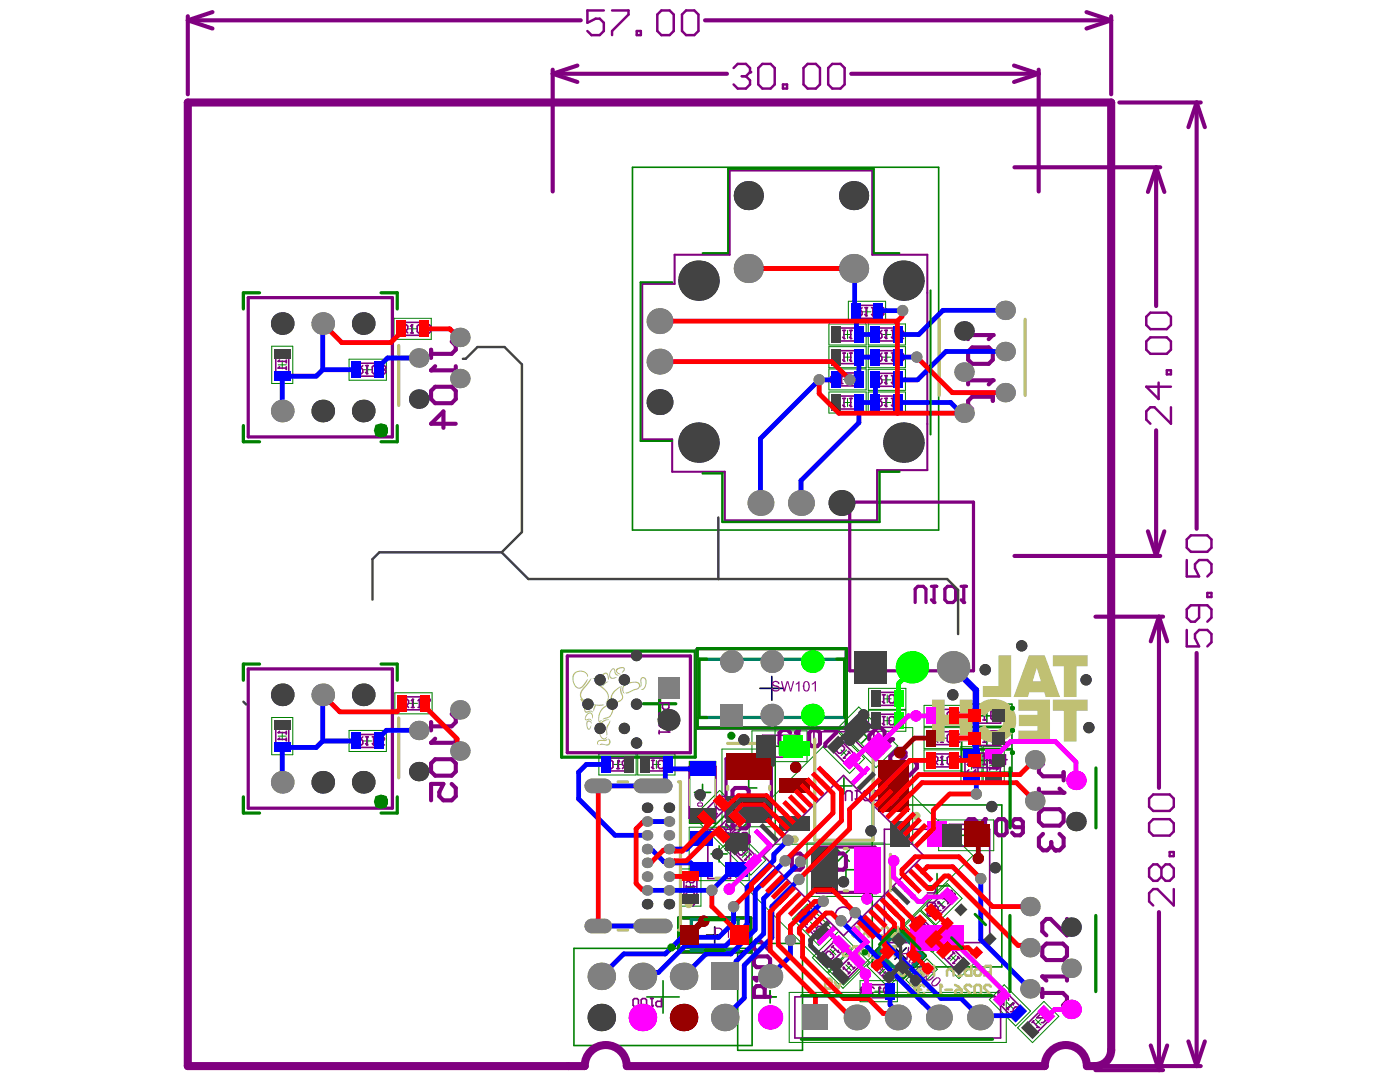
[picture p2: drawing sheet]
<svg xmlns="http://www.w3.org/2000/svg" width="279mm" height="216mm" viewBox="0 0 279 216" stroke-linecap="round" stroke-linejoin="round" font-family="sans-serif">
<path d="M151.7 137.4h4.7M154 135v4.7M141 186.6h3.2M142.6 184.9v3.3M178.6 189.1l2.3 2.3M180.9 189.1l-2.3 2.3" fill="none" stroke="#000" stroke-width=".32"/>
<g fill="none" stroke="#008000" stroke-width=".2">
<path d="M54.2 69.1h4.2v7.4h-4.2zM55.5 72.8h1.6M56.3 72v1.6M69.7 71.7h7.4v4.2h-7.4zM72.6 73.8h1.6M73.4 73v1.6M78.6 63.5h7.5v4.2h-7.5zM81.5 65.6h1.7M82.4 64.8v1.6M165.4 69.2h7.5v4.2h-7.5zM165.4 64.6h7.5v4.2h-7.5zM165.4 73.6h7.5v4.2h-7.5z"/>
<path d="M165.4 78.2h7.5v4.2h-7.5zM168.3 71.3h1.7M168.3 75.7h1.7M168.3 66.7h1.7M169.1 65.9v1.7M169.1 70.5v1.6M169.1 74.9v1.6M169.1 79.5v1.6M169.3 60.1h7.4v4.2h-7.4zM172.2 62.2h1.6M173 61.4v1.6M173.3 73.7h7.4v4.2h-7.4z"/>
<path d="M173.3 64.6h7.4v4.2h-7.4zM173.3 69.2h7.4v4.2h-7.4zM173.3 78.2h7.4v4.2h-7.4zM176.2 75.8h1.6M176.2 71.3h1.6M176.2 66.7h1.6M177 65.9v1.7M177 70.5v1.6M177 75v1.6M177 79.5v1.6M168.3 80.3h1.7M176.2 80.3h1.6"/>
<path d="M78.8 138.2h7.4v4.2h-7.4zM82.5 139.5v1.6M173.3 137.4h7.5v4.2h-7.5zM176.3 139.5h1.6M177.1 138.6v1.7M54.2 143.2h4.2v7.4h-4.2zM55.5 146.9h1.6M56.3 146.1v1.6M69.7 145.8h7.4v4.2h-7.4zM72.6 147.9h1.6M73.4 147v1.7M81.7 140.3h1.6"/>
<path d="M119.5 150.4h7.5v4.2h-7.5zM122.4 152.5h1.6M123.2 151.7v1.6M127.3 150.4h7.4v4.2h-7.4zM130.2 152.5h1.6M131 151.7v1.6M144.1 149.5h10.7v15.5h-10.7zM150.1 145.8h11v6.2h-11zM154.7 145.2h27.5v23.3h-27.5zM164.3 149.1l3-3 5.2 5.2-2.9 3zM167 145.4l4.4-4.3 7.8 7.7-4.4 4.4zM167.8 149.6l1.2 1.2"/>
<path d="M169 149.6l-1.2 1.2M173.3 141.7h7.5v4.2h-7.5zM176.3 143.8h1.6M177.1 143v1.6M184.4 140.7h7.5v4.2h-7.5zM184.4 145.2h7.5v4.2h-7.5zM184.4 149.6h7.5v4.2h-7.5zM187.3 147.3h1.6M187.3 142.8h1.6M187.3 151.7h1.6M188.1 142v1.7M188.1 146.5v1.6"/>
<path d="M188.1 150.9v1.6M191.8 149h4.2v7.4h-4.2zM193.1 152.7h1.6M193.9 151.9v1.6M196.2 149h4.2v7.4h-4.2zM197.5 152.7h1.6M198.3 151.9v1.6M135.7 173.4h4.2v7.4h-4.2zM137 177.1h1.6M137.5 165.1h12v10.6h-12zM137.8 176.3v1.6M138.4 163l5.2-5.3 3 3-5.3 5.2z"/>
<path d="M141.4 166l5.3-5.2 3 3-5.3 5.2zM141.9 161.3l1.1 1.1M142.5 170.7l25.8-25.8 25.9 25.8-25.9 25.8zM143 161.3l-1.1 1.1M144.6 169.3l3-2.9 5.2 5.2-2.9 3zM145 164.3l1.1 1.2M146.1 164.3l-1.1 1.2M148.1 169.9l1.2 1.2M149.3 169.9l-1.2 1.2M161.1 168.2h15.5v10.7h-15.5zM187.3 179.8l1.2 1.2M187.3 163.6h11v6.1h-11z"/>
<path d="M188.5 179.8l-1.2 1.2M157.5 198h43.3v10h-43.3zM158.2 183.4l2.9-3 5.3 5.3-3 2.9zM161.7 184l1.1 1.1M162.1 191.1l5.3-5.3 2.9 3-5.2 5.3zM162.8 184l-1.1 1.1M165.3 194.2l5.2-5.2 3 3-5.3 5.2zM165.7 189.4l1.1 1.1M166.8 189.4l-1.1 1.1M168.8 192.5l1.2 1.2M170 192.5l-1.2 1.2M171.6 195.7h7.5v4.2h-7.5z"/>
<path d="M173 192.8l2.1-2.1 4.2 4.2-2.1 2.1zM174.6 197.8h1.6M175.4 197v1.6M175.6 193.2l1.1 1.2M176.7 193.2l-1.1 1.2M180.6 184.7l3-3 5.3 5.3-3 2.9zM180.8 195.5l4.2-4.2 2.1 2.1-4.2 4.2zM183.4 193.9l1.1 1.1M183.8 181.6l5.2-5.3 3 3-5.2 5.2zM184.2 185.3l1.1 1.1M184.5 193.9l-1.1 1.1M185.3 185.3l-1.1 1.1"/>
<path d="M186.1 190l3-3 5.3 5.3-3 3zM189.7 190.6l1.1 1.1M190.8 190.6l-1.1 1.1M197.4 199.5l3-3 5.3 5.3-3 2.9zM177.5 203h3.3M179.2 201.4v3.2M201 200l1.1 1.2M202.1 200l-1.1 1.2M203.1 205.1l5.2-5.3 3 3-5.2 5.2zM206.6 203.4l1.2 1.1M207.8 203.4l-1.2 1.1"/>
</g>
<g fill="none" stroke="#008000" stroke-width=".32">
<path d="M126.2 33.4h61.1v72.4h-61.1zM137.6 152h5.2v12.3h-5.2zM138.6 158.1h3.2M140.2 156.5v3.2M147.8 157.2h3.2M149.4 155.6v3.2M153.9 148.9h3.3M155.6 147.3v3.2M166.8 156.8h3.2M168.4 155.2v3.2M172 146l2.2 2.3M174.2 146l-2.2 2.3"/>
<path d="M191.9 145.2h10.1M191.9 140.5h10.1v13.6h-10.1zM191.9 144.9h10.1M191.9 149.6h10.1M191.9 149.4h10.1M195.5 142.8h2.9M195.5 147.3h2.9M195.5 151.7h2.9M196.9 141.4v2.9M196.9 145.8v2.9M196.9 150.3v2.9M141.9 170.4h3.2"/>
<path d="M143.5 168.8v3.2M167.2 169.6l2.3 2.3M167.2 173.5h3.2M168.8 171.9v3.3M169.5 169.6l-2.3 2.3M174.1 160.6h25.8v32.3h-25.8zM184.5 176.8h5M187 174.3v4.9M191.2 166.7h3.2M192.8 165.1v3.2M114.5 189.2h35.6v19.4h-35.6zM129.1 198.9h6.5"/>
<path d="M132.3 195.7v6.5M147.2 188.2h13v21.4h-13zM152.5 198.9h2.4M153.7 197.7v2.4"/>
</g>
<path d="M112.1 129.9h26.7v21.2h-26.7zM131.6 137.2v6.5M128.4 140.4h6.5" fill="none" stroke="#008000" stroke-width=".64"/>
<g fill="none" stroke="#800080" stroke-width=".32">
<path d="M55 70.2h2.6v5.2h-2.6zM70.8 72.5h5.2v2.6h-5.2zM79.8 64.3h5.1v2.6h-5.1zM166.6 70h5.1v2.6h-5.1zM166.6 79h5.1v2.6h-5.1zM166.6 65.5h5.1v2.5h-5.1zM166.6 74.4h5.1v2.6h-5.1zM170.4 60.9h5.2v2.6h-5.2zM174.4 74.5h5.2v2.6h-5.2zM174.4 65.5h5.2v2.5h-5.2zM174.4 70h5.2v2.6h-5.2zM174.4 79h5.2v2.6h-5.2z"/>
<path d="M79.9 139h5.2v2.6h-5.2zM174.5 138.2h5.1v2.5h-5.1zM55 144.3h2.6v5.2h-2.6zM70.8 146.6h5.2v2.5h-5.2zM120.6 151.2h5.2v2.6h-5.2zM128.4 151.2h5.2v2.6h-5.2zM137.5 152.9h5.4v10.4h-5.4zM152.2 146.7h6.8v4.4h-6.8zM162.4 146h12v21.6h-12zM165.7 149.3l1.8-1.8 3.7 3.6-1.9 1.8zM169.2 146.3l3-3.1 4.8 4.8-3 3.1zM174.5 142.5h5.1v2.6h-5.1z"/>
<path d="M185.6 141.6h5.1v2.5h-5.1zM185.6 146h5.1v2.6h-5.1zM185.6 150.4h5.1v2.6h-5.1zM192.6 150.1h2.6v5.2h-2.6zM194.2 141.4h5.5v2.9h-5.5zM194.2 145.8h5.5v2.9h-5.5zM194.2 150.3h5.5v2.9h-5.5zM197 150.1h2.6v5.2h-2.6zM136.5 174.5h2.6v5.2h-2.6zM139.7 162.7l3.7-3.6 1.8 1.8-3.6 3.7zM141.3 165.5h4.5v9.8h-4.5zM142.8 165.8l3.7-3.6 1.8 1.8-3.7 3.6z"/>
<path d="M146 169.6l1.8-1.9 3.7 3.7-1.9 1.8zM152.3 170.7l16-16 16 16-16 16zM176.5 165.5h21v22.6h-21zM189.4 164.5h6.8v4.4h-6.8zM129.8 199.3h.6M130.1 199.3v1.6M132 199.3v1.6h-.8l-.3-.3v-.5l.3-.3h.8M158.6 198.9h41.1v8.2h-41.1zM159.5 183.6l1.9-1.8 3.6 3.6-1.8 1.9zM163.5 190.9l3.6-3.7 1.9 1.8-3.7 3.7zM166.6 194l3.7-3.6 1.8 1.8-3.6 3.6zM172.8 196.5h5.2v2.6h-5.2z"/>
<path d="M182 184.9l1.8-1.8 3.7 3.6-1.8 1.9zM185.2 181.3l3.6-3.6 1.8 1.8-3.6 3.7zM187.5 190.2l1.8-1.8 3.7 3.7-1.8 1.8zM198.8 199.7l1.8-1.8 3.7 3.6-1.8 1.8zM204.5 204.9l3.6-3.7 1.8 1.8-3.6 3.7z"/>
</g>
<path d="M145.6 34h28.5v16.8h11v43h-10.1v10h-30.3v-9.7h-10.6v-6.4h-5.9v-31.1h6.4v-5.8h11z" fill="none" stroke="#800080" stroke-width=".41"/>
<path d="M169.6 100.2h24.7v33.7h-24.7zM113.2 130.9h24.6v19.3h-24.6zM144.9 151.4h9v11.6h-9zM163 169h11.6v9.1h-11.6z" fill="none" stroke="#800080" stroke-width=".64"/>
<path d="M174.5 193.2l1.1-1.1 2.3 2.3-1.2 1.1zM182.2 195l2.3-2.2 1.1 1.1-2.2 2.3z" fill="none" stroke="#800080" stroke-width=".2"/>
<circle cx="130.1" cy="200.9" r=".16" fill="#800080"/>
<path d="M131.6 140.3h1.9v.9l-.3 .4h-.7l-.3-.4v-.9M131.6 142.2v.6M131.6 142.5h1.9M126.3 199.5l.3-.2h.5l.3 .2v1.1l-.3 .3h-.5l-.3-.3zM128 199.5l.2-.2h.6l.2 .2v1.1l-.2 .3h-.6l-.2-.3zM130.4 200.6l-.3 .3" fill="none" stroke="#800080" stroke-width=".32"/>
<circle cx="133.5" cy="142.5" r=".16" fill="#800080"/>
<path d="M131.6 144.1l.3-.3h1.3l.3 .3v.7l-.3 .3h-1.3l-.3-.3zM131.6 145.8v.6M131.6 146.1h1.9M133.2 142.2l.3 .3" fill="none" stroke="#800080" stroke-width=".32"/>
<circle cx="133.5" cy="146.1" r=".16" fill="#800080"/>
<path d="M133.2 145.8l.3 .3M168.7 159.7v-1.6l.4-.3h.6l.3 .3v1.6M170.7 157.8h.6M171 157.8v1.9" fill="none" stroke="#800080" stroke-width=".32"/>
<circle cx="171" cy="159.7" r=".16" fill="#800080"/>
<path d="M170.7 159.4l.3 .3M172.3 158.1l.3-.3h.7l.3 .3v1.3l-.3 .3h-.7l-.3-.3zM175.5 157.8h-1.3l1.3 1.3v.3l-.3 .3h-.6l-.4-.3M185.1 177.1h1.3l.3 .3v.5l-.3 .3h-1.3M185.1 179h1.6M186.7 178.7v.6" fill="none" stroke="#800080" stroke-width=".32"/>
<path d="M139.7 159.2v.7l.5-.5h-1M139.2 162.6h1v-.4l-.2-.2h-.3l-.1 .2v.4M139.2 160.4l.2-.2h.6l.2 .2v.3l-.2 .2h-.6l-.2-.2zM139.2 162l.4 .3M139.2 161.3v.4M139.2 161.5h1M140.2 161.5h.1M140.2 161.5l-.2 .2" fill="none" stroke="#800080" stroke-width=".2"/>
<circle cx="185.1" cy="179" r=".16" fill="#800080"/>
<path d="M185.3 178.7l-.2 .3M185.1 180.3l.2-.2h1.1l.3 .2v.6l-.3 .2h-1.1l-.2-.2zM185.3 181.7l-.2 .2v.6l.2 .3h.3" fill="none" stroke="#800080" stroke-width=".32"/>
<circle cx="185.6" cy="182.8" r=".16" fill="#800080"/>
<path d="M80.3 65.9h.8l.3-.3v-.5l-.3-.3h-.8v1.6M80.8 65.9l.6 .5M81.9 66.4h.6M82.2 64.8v1.6M185.9 182.5l-.3 .3M185.9 182.2v.3M186.4 181.7l.3 .2v.6l-.3 .3h-.3l-.2-.3" fill="none" stroke="#800080" stroke-width=".32"/>
<circle cx="82.2" cy="64.8" r=".16" fill="#800080"/>
<path d="M71.3 73v1.6h.8l.3-.3v-.5l-.3-.3h-.8M72.4 73l-.5 .5M72.9 73h.6M73.2 73v1.6M82.2 64.8l-.3 .3M83.3 65.1l.2-.3h.6l.2 .3v1.1l-.2 .2h-.6l-.2-.2zM86 65.6h-.9l-.2-.2v-.3l.2-.3h.6l.3 .3v1.1l-.3 .2h-.6l-.2-.2" fill="none" stroke="#800080" stroke-width=".32"/>
<circle cx="73.2" cy="74.6" r=".16" fill="#800080"/>
<path d="M55.5 72.1h1.6M55.8 71.3l-.3-.3v-.5l.3-.3h1.1l.2 .3v.5l-.2 .3M57.1 71.8v.6M72.9 74.3l.3 .3M74.3 73.2l.3-.2h.5l.3 .2v1.1l-.3 .3h-.5l-.3-.3zM76.2 73.8l-.3 .2v.3l.3 .3h.5l.3-.3v-.3l-.3-.2M76.2 73.8l-.3-.3v-.3l.3-.2h.5l.3 .2v.3l-.3 .3M76.2 73.8h.5" fill="none" stroke="#800080" stroke-width=".32"/>
<circle cx="55.5" cy="72.1" r=".16" fill="#800080"/>
<path d="M55.5 73.4h1.6M55.8 71.8l-.3 .3M57.1 73.2v.5" fill="none" stroke="#800080" stroke-width=".32"/>
<circle cx="55.5" cy="73.4" r=".16" fill="#800080"/>
<path d="M55.5 74.8h1.6M55.8 73.2l-.3 .2M57.1 74.5v.6" fill="none" stroke="#800080" stroke-width=".32"/>
<circle cx="55.5" cy="74.8" r=".16" fill="#800080"/>
<path d="M55.8 74.5l-.3 .3M82.3 139.5v1.7M80.5 140.6h.8l.2-.2v-.6l-.2-.3h-.8v1.7M81 140.6l.5 .6M82.1 141.2h.5" fill="none" stroke="#800080" stroke-width=".32"/>
<circle cx="82.3" cy="139.5" r=".16" fill="#800080"/>
<path d="M82.3 139.5l-.2 .3M83.7 139.5v1.7M83.4 141.2h.6" fill="none" stroke="#800080" stroke-width=".32"/>
<circle cx="83.7" cy="139.5" r=".16" fill="#800080"/>
<path d="M83.7 139.5l-.3 .3M84.8 139.5h1v.3l-1 1.1v.3M55.5 146.2h1.6M55.8 145.4l-.3-.3v-.5l.3-.3h1.1l.2 .3v.5l-.2 .3M57.1 145.9v.6" fill="none" stroke="#800080" stroke-width=".32"/>
<circle cx="55.5" cy="146.2" r=".16" fill="#800080"/>
<path d="M55.5 147.5h1.6M55.8 145.9l-.3 .3M57.1 147.3v.5" fill="none" stroke="#800080" stroke-width=".32"/>
<circle cx="55.5" cy="147.5" r=".16" fill="#800080"/>
<path d="M55.8 147.3l-.3 .2M55.8 148.6l-.3 .3v.5l.3 .3h.3l1-1.1v1.1M71.3 147v1.6h.8l.3-.2v-.6l-.3-.2h-.8M72.4 147l-.5 .6M72.9 147h.6M73.2 147v1.6" fill="none" stroke="#800080" stroke-width=".32"/>
<circle cx="73.2" cy="148.6" r=".16" fill="#800080"/>
<path d="M72.9 148.4l.3 .2M74.3 147h.5M74.6 147v1.6" fill="none" stroke="#800080" stroke-width=".32"/>
<circle cx="74.6" cy="148.6" r=".16" fill="#800080"/>
<path d="M174.9 75v1.6h.8l.3-.3v-.5l-.3-.3h-.8M176 75l-.5 .5M176.5 75h.6M176.8 75v1.6M74.3 148.4l.3 .2M75.6 147.8l.6 .6 .5 .2M75.6 147.3l.3-.3h.5l.3 .3v.3l-.3 .2h-.8z" fill="none" stroke="#800080" stroke-width=".32"/>
<circle cx="176.8" cy="76.6" r=".16" fill="#800080"/>
<path d="M176.5 76.3l.3 .3M177.9 75h.5M178.2 75v1.6" fill="none" stroke="#800080" stroke-width=".32"/>
<circle cx="178.2" cy="76.6" r=".16" fill="#800080"/>
<path d="M174.9 70.4v1.7h.8l.3-.3v-.5l-.3-.3h-.8M176 70.4l-.5 .6M176.5 70.4h.6M176.8 70.4v1.7M177.9 76.3l.3 .3M180 75v1.6l-.8-.8h1.1" fill="none" stroke="#800080" stroke-width=".32"/>
<circle cx="176.8" cy="72.1" r=".16" fill="#800080"/>
<path d="M176.5 71.8l.3 .3M177.9 70.4h.5M178.2 70.4v1.7" fill="none" stroke="#800080" stroke-width=".32"/>
<circle cx="178.2" cy="72.1" r=".16" fill="#800080"/>
<path d="M177.9 71.8l.3 .3M180.3 71.5v.3l-.3 .3h-.5l-.3-.3" fill="none" stroke="#800080" stroke-width=".32"/>
<circle cx="180.3" cy="71.5" r=".16" fill="#800080"/>
<path d="M167.6 79.8l-.2-.3h-.6l-.2 .3v1.1l.2 .2h.6l.2-.2M168.2 79.5h.5M168.4 79.5v1.6M179.2 70.7l.3-.3h.5l.3 .3v.3l-.3 .3M179.8 71.3h.2M180 71.3l.3 .2" fill="none" stroke="#800080" stroke-width=".32"/>
<circle cx="168.4" cy="81.1" r=".16" fill="#800080"/>
<path d="M169.5 79.5h.6M169.8 79.5v1.6M168.2 80.9l.2 .2" fill="none" stroke="#800080" stroke-width=".32"/>
<circle cx="169.8" cy="81.1" r=".16" fill="#800080"/>
<path d="M169 76.5h.6M169.3 74.9v1.6M170.7 76l-.6 .5M171.2 76h-.8l-.3-.3v-.5l.3-.3h.8v1.6M171.7 79.5v1.6l-.8-.8h1M169.5 80.9l.3 .2" fill="none" stroke="#800080" stroke-width=".32"/>
<circle cx="169.3" cy="74.9" r=".16" fill="#800080"/>
<path d="M167.7 76.5h.5M168 74.9v1.6M169.3 74.9l.3 .3" fill="none" stroke="#800080" stroke-width=".32"/>
<circle cx="168" cy="74.9" r=".16" fill="#800080"/>
<path d="M165.8 75.2l.3-.3h.5l.3 .3v1.1l-.3 .2h-.5l-.3-.2zM168 74.9l.2 .3M171 61.4v1.6h.8l.2-.3v-.5l-.2-.3h-.8M172 61.4l-.5 .5M172.6 61.4h.5M172.9 61.4v1.6" fill="none" stroke="#800080" stroke-width=".32"/>
<circle cx="172.9" cy="63" r=".16" fill="#800080"/>
<path d="M172.6 62.7l.3 .3M173.9 61.4h.6M174.2 61.4v1.6" fill="none" stroke="#800080" stroke-width=".32"/>
<circle cx="174.2" cy="63" r=".16" fill="#800080"/>
<path d="M173.9 62.7l.3 .3M174.9 79.5v1.6h.8l.3-.3v-.5l-.3-.3h-.8M176 79.5l-.5 .5M176.4 61.4h-1.1l1.1 1.1v.2l-.3 .3h-.6l-.2-.3M176.5 79.5h.6M176.8 79.5v1.6" fill="none" stroke="#800080" stroke-width=".32"/>
<circle cx="176.8" cy="81.1" r=".16" fill="#800080"/>
<path d="M177.9 79.5h.5M178.2 79.5v1.6M176.5 80.8l.3 .3" fill="none" stroke="#800080" stroke-width=".32"/>
<circle cx="178.2" cy="81.1" r=".16" fill="#800080"/>
<path d="M179.2 79.5h.6M179.5 79.5v1.6M177.9 80.8l.3 .3" fill="none" stroke="#800080" stroke-width=".32"/>
<circle cx="179.5" cy="81.1" r=".16" fill="#800080"/>
<path d="M174.9 65.9v1.6h.8l.3-.2v-.6l-.3-.2h-.8M176 65.9l-.5 .6M176.5 65.9h.6M176.8 65.9v1.6M179.2 80.8l.3 .3" fill="none" stroke="#800080" stroke-width=".32"/>
<circle cx="176.8" cy="67.5" r=".16" fill="#800080"/>
<path d="M176.5 67.3l.3 .2M177.9 65.9h.5M178.2 65.9v1.6" fill="none" stroke="#800080" stroke-width=".32"/>
<circle cx="178.2" cy="67.5" r=".16" fill="#800080"/>
<path d="M167.6 66.2l-.2-.3h-.6l-.2 .3v1.1l.2 .3h.6l.2-.3M168.2 65.9h.5M168.4 65.9v1.7M177.9 67.3l.3 .2M179.2 66.2l.3-.3h.5l.3 .3v.5l-.3 .3-.8-.3v.8h1.1" fill="none" stroke="#800080" stroke-width=".32"/>
<circle cx="168.4" cy="67.6" r=".16" fill="#800080"/>
<path d="M168.2 67.3l.2 .3M169.5 65.9h.6M169.8 65.9v1.7" fill="none" stroke="#800080" stroke-width=".32"/>
<circle cx="169.8" cy="67.6" r=".16" fill="#800080"/>
<path d="M167.6 70.7l-.2-.2h-.6l-.2 .2v1.1l.2 .3h.6l.2-.3M168.2 70.5h.5M168.4 70.5v1.6M169.5 67.3l.3 .3M170.9 66.2l.2-.3h.6l.2 .3v.5l-.2 .3-.8-.3v.9h1" fill="none" stroke="#800080" stroke-width=".32"/>
<circle cx="168.4" cy="72.1" r=".16" fill="#800080"/>
<path d="M168.2 71.8l.2 .3M169.5 70.5h.6M169.8 70.5v1.6" fill="none" stroke="#800080" stroke-width=".32"/>
<circle cx="169.8" cy="72.1" r=".16" fill="#800080"/>
<path d="M169.5 71.8l.3 .3M171.9 71.5v.3l-.2 .3h-.6l-.2-.3" fill="none" stroke="#800080" stroke-width=".32"/>
<circle cx="171.9" cy="71.5" r=".16" fill="#800080"/>
<path d="M170.9 70.7l.2-.2h.6l.2 .2v.3l-.2 .3M171.4 71.3h.3M171.7 71.3l.2 .2M193.1 152.5h1.6M194.2 150.6v.9l-.3 .2h-.6l-.2-.2v-.9h1.6M194.2 151.2l.5 .5M194.7 152.3v.5" fill="none" stroke="#800080" stroke-width=".32"/>
<circle cx="193.1" cy="152.5" r=".16" fill="#800080"/>
<path d="M193.1 155.5h1.6M193.3 152.3l-.2 .2M193.3 153.6l-.2 .3v.5l.2 .3h.3l1.1-1.1v1.1M194.7 155.2v.6" fill="none" stroke="#800080" stroke-width=".32"/>
<circle cx="193.1" cy="155.5" r=".16" fill="#800080"/>
<path d="M193.3 155.2l-.2 .3M205.7 204.6h-.3l-.4 .4v.4l.7 .7h.4l.4-.3v-.4M206.1 203.9l1.2 1.1M206.3 203.7l-.4 .4" fill="none" stroke="#800080" stroke-width=".32"/>
<circle cx="207.3" cy="205" r=".16" fill="#800080"/>
<path d="M206.9 205h.4M207.7 202.3l-.8 .8h1.5l.2 .2v.4l-.4 .4h-.4M208.2 201.8l1.2 1.1M208.4 201.6l-.4 .4" fill="none" stroke="#800080" stroke-width=".32"/>
<circle cx="209.4" cy="202.9" r=".16" fill="#800080"/>
<path d="M197.5 153.1v.6M197.5 153.4h1.6M197.8 154.2l-.3 .3v.5l.3 .3h1.1l.2-.3v-.5l-.2-.3M209 202.9h.4" fill="none" stroke="#800080" stroke-width=".32"/>
<circle cx="199.1" cy="153.4" r=".16" fill="#800080"/>
<path d="M197.5 149.9l.3-.3h1.1l.2 .3v.5l-.2 .3h-1.1l-.3-.3zM197.5 151.2v1.1l1.1-1.1h.3l.2 .3v.6l-.2 .2M199.1 153.4l-.2 .3M200.9 201.1l.4 .4M201.7 201.9h.7M202.2 200.2l-1.1 1.1M202.8 202.3l-.6-.6v-.4l.4-.4h.4l.6 .6-1.2 1.1" fill="none" stroke="#800080" stroke-width=".32"/>
<circle cx="202.2" cy="200.2" r=".16" fill="#800080"/>
<path d="M175.3 198.6h.5M175.5 197v1.6M176.9 198.1l-.6 .5M177.4 198.1h-.8l-.3-.3v-.5l.3-.3h.8v1.6M200.1 198.5v-.4l-.3-.4h-.4l-.2 .2v1.5l-.8-.8M201.3 199.6v-.4l-.4-.4h-.4l-.2 .2v1.5l-.7-.7M202.2 200.2v.3" fill="none" stroke="#800080" stroke-width=".32"/>
<circle cx="175.5" cy="197" r=".16" fill="#800080"/>
<path d="M172.8 197.3l-.2-.3h-.6l-.2 .3v.2M174.5 197.3l-.3-.3h-.6l-.2 .3v.2l1.1 1.1h-1.1M175.5 197l.3 .3" fill="none" stroke="#800080" stroke-width=".32"/>
<circle cx="171.8" cy="197.5" r=".16" fill="#800080"/>
<path d="M194.2 141.7h1l.3 .4v1.2l-.3 .4h-1zM196.1 143.7h.7M196.5 141.7v2M171.8 197.5l.2 .3M172 197.8h.3M172 197.8l-.2 .3v.2l.2 .3h.6l.2-.3" fill="none" stroke="#800080" stroke-width=".32"/>
<circle cx="196.5" cy="141.7" r=".16" fill="#800080"/>
<path d="M196.5 141.7l-.4 .4M197.8 142.1l.3-.4h.6l.3 .4v1.2l-.3 .4h-.6l-.3-.4zM199.7 142.1l.3-.4h.7l.3 .4v.3" fill="none" stroke="#800080" stroke-width=".32"/>
<circle cx="201" cy="142.4" r=".16" fill="#800080"/>
<path d="M200.3 142.7h.4M200.7 142.7l.3 .3v.3l-.3 .4h-.7l-.3-.4M201 142.4l-.3 .3" fill="none" stroke="#800080" stroke-width=".32"/>
<path d="M185.9 117h1.1M186.4 117v3.2M182.6 120.2v-2.7l.6-.5h1.1l.5 .5v2.7" fill="none" stroke="#800080" stroke-width=".64"/>
<circle cx="186.4" cy="120.2" r=".32" fill="#800080"/>
<path d="M185.9 119.7l.5 .5M188.6 117.5l.5-.5h1.1l.5 .5v2.2l-.5 .5h-1.1l-.5-.5zM191.8 117h1.1M192.3 117v3.2" fill="none" stroke="#800080" stroke-width=".64"/>
<circle cx="192.3" cy="120.2" r=".32" fill="#800080"/>
<path d="M191.8 119.7l.5 .5" fill="none" stroke="#800080" stroke-width=".64"/>
<path d="M194.2 146.2h1l.3 .3v1.3l-.3 .3h-1zM196.1 148.1h.7M196.5 146.2v1.9" fill="none" stroke="#800080" stroke-width=".32"/>
<circle cx="196.5" cy="146.2" r=".16" fill="#800080"/>
<path d="M186.1 147.6h.8l.3-.3v-.5l-.3-.3h-.8v1.6M186.6 147.6l.6 .5M187.7 148.1h.5M188 146.5v1.6M196.5 146.2l-.4 .3M197.8 146.5l.3-.3h.6l.3 .3v1.3l-.3 .3h-.6l-.3-.3zM199.7 146.5l.3-.3h.7l.3 .3v.3l-1.3 1.3h1.3" fill="none" stroke="#800080" stroke-width=".32"/>
<circle cx="188" cy="146.5" r=".16" fill="#800080"/>
<path d="M188 146.5l-.3 .3M189 146.8l.3-.3h.6l.2 .3v1l-.2 .3h-.6l-.3-.3zM191.7 146.5h-1v.8l.8-.3 .2 .3v.5l-.2 .3h-.6l-.2-.3M194.2 150.6h1l.3 .3v1.3l-.3 .4h-1zM196.1 152.6h.7M196.5 150.6v2" fill="none" stroke="#800080" stroke-width=".32"/>
<circle cx="196.5" cy="150.6" r=".16" fill="#800080"/>
<path d="M186.1 143.1h.8l.3-.2v-.6l-.3-.2h-.8v1.6M186.6 143.1l.6 .6M187.7 143.7h.5M188 142.1v1.6M196.5 150.6l-.4 .3M197.8 150.9l.3-.3h.6l.3 .3v1.3l-.3 .4h-.6l-.3-.4zM201 151.6h-1.3l1-1v2" fill="none" stroke="#800080" stroke-width=".32"/>
<circle cx="188" cy="142.1" r=".16" fill="#800080"/>
<path d="M186.1 152h.8l.3-.3v-.5l-.3-.3h-.8v1.7M186.6 152l.6 .6M187.7 152.6h.5M188 142.1l-.3 .2M188 150.9v1.7M189 142.3l.3-.2h.6l.2 .2v1.1l-.2 .3h-.6l-.3-.3zM190.7 142.9h.8l.2 .2v.3l-.2 .3h-.6l-.2-.3zM191.7 142.1l-.5 .2-.5 .6" fill="none" stroke="#800080" stroke-width=".32"/>
<circle cx="188" cy="150.9" r=".16" fill="#800080"/>
<path d="M188 150.9l-.3 .3M189 151.2l.3-.3h.6l.2 .3v1.1l-.2 .3h-.6l-.3-.3zM190.7 150.9h1v.3l-1 1.1v.3M149.6 170.2l.4 .4M149.8 170.4l-1.2 1.2M150.2 171.2h.3l.4 .4v.3l-.7 .8h-.4l-.4-.4v-.4" fill="none" stroke="#800080" stroke-width=".32"/>
<circle cx="148.6" cy="171.6" r=".16" fill="#800080"/>
<path d="M147.1 167.7l.8 .8h-1.5l-.2 .2v.4l.3 .4h.4M147.3 169.8l.8-.7h.3l.4 .4v.3l-.7 .8h-.4l-.4-.4zM148.6 171.6h.4M167.9 193.8h-.3l-.4 .4v.3l.7 .8h.4l.4-.4v-.4M168.3 193l1.2 1.2M169.7 194l-.4 .4" fill="none" stroke="#800080" stroke-width=".32"/>
<circle cx="168.3" cy="193" r=".16" fill="#800080"/>
<path d="M168.3 193v.4M169.3 192.1l1.1 1.1M170.6 193l-.4 .4" fill="none" stroke="#800080" stroke-width=".32"/>
<circle cx="169.3" cy="192.1" r=".16" fill="#800080"/>
<path d="M123.1 153.4h.6M123.4 151.7v1.7M124.7 152.8l-.5 .6M125.3 152.8h-.8l-.3-.2v-.6l.3-.3h.8v1.7M169.3 192.1v.3M171.4 191.1l-.6 .6h-.4l-.2-.2v-.4l.4-.4h.4l.7 .8v.4l-.3 .4h-.4" fill="none" stroke="#800080" stroke-width=".32"/>
<circle cx="123.4" cy="151.7" r=".16" fill="#800080"/>
<path d="M120.2 153.4h.5M120.4 151.7v1.7M121.2 152l.3-.3h.6l.2 .3v1.1l-.2 .3h-.6l-.3-.3zM123.4 151.7l.3 .3" fill="none" stroke="#800080" stroke-width=".32"/>
<circle cx="120.4" cy="151.7" r=".16" fill="#800080"/>
<path d="M120.4 151.7l.3 .3M129.5 152l-.3-.3h-.5l-.3 .3v1.1l.3 .2h.5l.3-.2M130 151.7h.6M130.3 151.7v1.6" fill="none" stroke="#800080" stroke-width=".32"/>
<circle cx="130.3" cy="153.3" r=".16" fill="#800080"/>
<path d="M130 153.1l.3 .2M131.4 152l.2-.3h.6l.2 .3v1.1l-.2 .2h-.6l-.2-.2zM133 152.5l.5 .6 .6 .2M133 152l.3-.3h.5l.3 .3v.3l-.3 .2h-.8zM175.6 143.3l-.3-.3h-.6l-.2 .3v1.1l.2 .2h.6l.3-.2M176.1 143h.5M176.4 143v1.6" fill="none" stroke="#800080" stroke-width=".32"/>
<circle cx="176.4" cy="144.6" r=".16" fill="#800080"/>
<path d="M175.6 138.9l-.3-.3h-.6l-.2 .3v1.1l.2 .3h.6l.3-.3M176.1 138.6h.5M176.4 138.6v1.7M176.1 144.4l.3 .2M177.4 143.3l.3-.3h.5l.3 .3v1.1l-.3 .2h-.5l-.3-.2zM179.1 143.3l.2-.3h.6l.2 .3v.5l-.2 .3-.8-.3v.8h1" fill="none" stroke="#800080" stroke-width=".32"/>
<circle cx="176.4" cy="140.3" r=".16" fill="#800080"/>
<path d="M176.1 140l.3 .3M177.4 138.9l.3-.3h.5l.3 .3v1.1l-.3 .3h-.5l-.3-.3zM179.9 138.6v1.7l-.8-.8h1" fill="none" stroke="#800080" stroke-width=".32"/>
<path d="M195 164l-.6-.6h-1l-.6 .6v2.1l.6 .6h1l.6-.6M196.1 166.7h1M196.6 163.4v3.3" fill="none" stroke="#800080" stroke-width=".81"/>
<circle cx="196.6" cy="163.4" r=".4" fill="#800080"/>
<path d="M164.5 173.5h1.1M165 170.3v3.2M166.7 170.9l.5-.6h1.1l.5 .6v2.1l-.5 .5h-1.1l-.5-.5M196.6 163.4l-.5 .6M198.7 164l.6-.6h1.1l.5 .6v2.1l-.5 .6h-1.1l-.6-.6zM204.1 165.1h-1.6l-.5-.6v-.5l.5-.6h1.1l.5 .6v2.1l-.5 .6h-1.1l-.5-.6" fill="none" stroke="#800080" stroke-width=".81"/>
<circle cx="165" cy="170.3" r=".4" fill="#800080"/>
<path d="M161.8 173.5h1.1M162.4 170.3v3.2M165 170.3l.6 .6" fill="none" stroke="#800080" stroke-width=".81"/>
<circle cx="162.4" cy="170.3" r=".4" fill="#800080"/>
<path d="M157.7 146.2l-.5-.5h-1.1l-.5 .5v2.2l.5 .5h1.1l.5-.5M158.8 148.9h1.1M159.3 145.7v3.2M158 170.9l.6-.6h1.1l.5 .6v2.1l-.5 .5h-1.1l-.6-.5zM162.4 170.3l.5 .6" fill="none" stroke="#800080" stroke-width=".81"/>
<circle cx="159.3" cy="145.7" r=".4" fill="#800080"/>
<path d="M146.7 159.4l-.5-.6v-1l.5-.6h2.2l.5 .6v1l-.5 .6M159.3 145.7l-.5 .5M161.5 146.2l.5-.5h1.1l.5 .5v2.2l-.5 .5h-1.1l-.5-.5zM164.7 145.7h2.2v.5l-2.2 2.2v.5M146.2 161h3.2M149.4 160.5v1" fill="none" stroke="#800080" stroke-width=".81"/>
<circle cx="146.2" cy="161" r=".4" fill="#800080"/>
<path d="M146.2 163.7l.5-.6h2.2l.5 .6v1.1l-.5 .5h-2.2l-.5-.5zM146.7 160.5l-.5 .5M147.8 166.9l-.5-.5h-.6l-.5 .5v1.1l.5 .5h.6l.5-.5M147.8 166.9l.5-.5h.6l.5 .5v1.1l-.5 .5h-.6l-.5-.5M147.8 166.9v1.1" fill="none" stroke="#800080" stroke-width=".81"/>
<path d="M161.6 185l.4 .4M162.4 185.8h.7M163 184.1l-1.2 1.1M163.5 186.2l-.5-.6v-.4l.3-.4h.4l.6 .6-1.2 1.2" fill="none" stroke="#800080" stroke-width=".32"/>
<circle cx="163" cy="184.1" r=".16" fill="#800080"/>
<path d="M144.3 166.6l.6-.6v-.4l-.4-.4h-.4l-.6 .6 1.2 1.1M144.7 166.2h.7M144.9 164.5l1.1 1.1M146.2 165.4l-.4 .4M159.3 182.4l.8-.8h.4l.4 .4v.4l-.8 .7h-.4l-.4-.3zM162 183.5v-.4l-.4-.3h-.4l-.2 .1v1.6l-.7-.8M163 184.1v.4" fill="none" stroke="#800080" stroke-width=".32"/>
<g fill="none" stroke="#800080" stroke-width=".2">
<path d="M175.5 194.1h.1M175.5 194.1h.2M175.7 192.9l-1.1 .2 .4 .5M176.1 194.6h.1M176.1 193.3l.2 .2M176.1 194.6h.2M176.2 193.4l-.7 .7M176.6 193.8l.3 .3M176.7 193.9l-.6 .7M177 194.4h.2l.2 .2v.2l-.4 .5h-.3l-.2-.2v-.3M182.9 194.8h-.2l-.3 .2v.3l.5 .4h.2l.3-.2v-.2M183.1 194.4h.1"/>
<path d="M183.1 194.4l.7 .6 .1-.1-.2 .3M183.1 194.4v.2M183.7 193.8h.1M183.7 193.8l.7 .7M183.7 193.8v.2M184.5 194.4l-.2 .2M184.8 193.3l-.1-.3h-.2l-.2 .2v.2l.3 .2M184.8 193.3l.4 .1v.3l-.2 .2h-.3l-.1-.3M184.8 193.3l-.2 .3"/>
</g>
<circle cx="144.9" cy="164.5" r=".16" fill="#800080"/>
<path d="M141.2 163.5l.6-.6v-.4l-.4-.4h-.4l-.5 .6 1.1 1.2M141.6 163.1h.8M141.8 161.4l1.1 1.1 .2-.2-.4 .4M144.9 164.5v.3M145.8 163.5l.4-.4h.4l.7 .8v.4l-.3 .3h-.4l-.8-.7zM147 162.7v-.3l.3-.4h.4l.2 .2v1.5l.8-.8" fill="none" stroke="#800080" stroke-width=".32"/>
<circle cx="141.8" cy="161.4" r=".16" fill="#800080"/>
<path d="M144.8 159.1l-.2-.2h-.3l-.4 .4v.4M141.8 161.4v.4M142.7 160.4l.4-.3h.4l.8 .7v.4l-.4 .4h-.4l-.8-.8z" fill="none" stroke="#800080" stroke-width=".32"/>
<circle cx="144.8" cy="159.1" r=".16" fill="#800080"/>
<path d="M144.8 159.1v.4M144.8 159.5l-.2 .2M144.8 159.5h.4l.2 .2v.4l-.4 .3h-.4" fill="none" stroke="#800080" stroke-width=".32"/>
<path d="M150.5 195.1h3.2M152.6 198.9v-1.6l-.5-.5h-1.1l-.5 .5v1.6h3.2M153.7 194.6v1.1" fill="none" stroke="#800080" stroke-width=".82"/>
<circle cx="150.5" cy="195.1" r=".41" fill="#800080"/>
<path d="M150.5 195.1l.5 .6M150.5 191.4l.5-.6h2.2l.5 .6v1.1l-.5 .5h-2.2l-.5-.5zM153.7 187.6v2.2l-2.2-2.2h-.5l-.5 .5v1.1l.5 .6" fill="none" stroke="#800080" stroke-width=".82"/>
<path d="M175.4 149.4l.8 .8M176.5 146.7v-.7l-.7-.8h-.8l-1.5 1.5v.8l.7 .8h.8M178.1 147.5l-2.3 2.3" fill="none" stroke="#800080" stroke-width=".81"/>
<circle cx="178.1" cy="147.5" r=".4" fill="#800080"/>
<path d="M177.3 147.5h.8M177.7 150.9l1.5-1.5h.8l.7 .8v.7l-1.5 1.6h-.8l-.7-.8zM180 153.2l1.5-1.5h.7l.8 .8v.7l-1.5 1.5h-.8l-.7-.7z" fill="none" stroke="#800080" stroke-width=".81"/>
<path d="M166.2 188.9l1.1 1.1M166.3 188.7l-.3 .4M166.9 188.5v-.4l.4-.4h.4l.7 .8v.4l-.3 .4h-.4" fill="none" stroke="#800080" stroke-width=".32"/>
<circle cx="167.3" cy="190" r=".16" fill="#800080"/>
<path d="M164.8 190.2l.4-.4h.4l.7 .8v.4l-.3 .4h-.4l-.8-.8zM165.2 191.7v.4l-.4 .4h-.4l-.1-.2M167.3 189.6v.4" fill="none" stroke="#800080" stroke-width=".32"/>
<circle cx="164.3" cy="192.3" r=".16" fill="#800080"/>
<path d="M187.2 180l1.2 1.1M164.3 191.9v.4M164.4 191.7l-.1 .2M164.4 191h-.3l-.4 .4v.3l.2 .2h.4M186.6 182.1l.6-.6v-.4l-.4-.4h-.3l-.6 .6 1.1 1.1M187 181.7h.8M188.5 180.9l-.3 .4" fill="none" stroke="#800080" stroke-width=".32"/>
<circle cx="187.2" cy="180" r=".16" fill="#800080"/>
<path d="M187.2 180v.3M188.2 179l1.1 1.2M189.5 180l-.4 .3" fill="none" stroke="#800080" stroke-width=".32"/>
<circle cx="188.2" cy="179" r=".16" fill="#800080"/>
<path d="M188.2 179v.4M190.1 178.3v-.4l-.2-.2h-.4l-.4 .4v.3l.2 .2h.4M190.1 178.3h.4l.1 .1v.4l-.3 .4h-.4l-.2-.2v-.4M190.1 178.3l-.4 .3M191.1 190.9l.4 .4M191.3 191.1l-1.1 1.1M191.7 191.8h.4l.3 .4v.4l-.7 .8h-.4l-.4-.4v-.4" fill="none" stroke="#800080" stroke-width=".32"/>
<circle cx="190.2" cy="192.2" r=".16" fill="#800080"/>
<path d="M190.2 192.2h.3M190.2 189.9l.3 .4M190.4 190.1l-1.2 1.2" fill="none" stroke="#800080" stroke-width=".32"/>
<circle cx="189.2" cy="191.3" r=".16" fill="#800080"/>
<path d="M185.3 185.2l.3 .4M185.4 185.4l-1.1 1.1M186 185.9v.8M186.8 186.7l-1.2 1.1-.5-.5v-.4l.3-.4h.4l.6 .6M187.7 189.7l.6 .2h.7M188.4 189l.2-.2h.4l.4 .4v.4l-.4 .3-.6-.5zM189.2 191.3h.4" fill="none" stroke="#800080" stroke-width=".32"/>
<circle cx="184.3" cy="186.5" r=".16" fill="#800080"/>
<path d="M184.3 186.5h.4M184.3 184.2l.4 .4M184.5 184.4l-1.2 1.2" fill="none" stroke="#800080" stroke-width=".32"/>
<circle cx="183.3" cy="185.6" r=".16" fill="#800080"/>
<path d="M169.3 149.9l.4 .4M169.5 150.1l-1.2 1.2M169.9 150.9h.3l.4 .4v.3l-.7 .8h-.4l-.4-.4v-.4M182.4 183.5l.6 .5v.4l-.2 .2h-.4l-.4-.4v-.4l.8-.7h.4l.3 .4v.3M183.3 185.6h.4" fill="none" stroke="#800080" stroke-width=".32"/>
<circle cx="168.3" cy="151.3" r=".16" fill="#800080"/>
<path d="M167 149.6l.8-.8h.4l.3 .4v.4l-.7 .7h-.4l-.4-.4zM167.2 147.8l.4 .4M167.4 148l-1.2 1.2M168.3 151.3h.4" fill="none" stroke="#800080" stroke-width=".32"/>
<circle cx="166.2" cy="149.2" r=".16" fill="#800080"/>
<path d="M166.2 149.2h.4M137 175h1.6v.9l-.3 .2h-.5l-.3-.2v-.9M137 176.7v.5M137 176.9h1.6M137.5 175.6l-.5 .5" fill="none" stroke="#800080" stroke-width=".32"/>
<circle cx="138.6" cy="176.9" r=".16" fill="#800080"/>
<g fill="none" stroke="#800080" stroke-width=".32">
<path d="M137 178.3l.2-.3h1.1l.3 .3v.5l-.3 .3h-1.1l-.2-.3zM137 179.9l.2-.3h1.1l.3 .3v.5l-.3 .3h-1.1l-.2-.3zM138.3 176.7l.3 .2"/>
<circle cx="168.3" cy="182.6" r="1.62"/>
</g>
<g fill="none" stroke="#800080" stroke-width=".64">
<path d="M139.2 129.4h29.7v15.9h-29.7zM135.4 183.2h14.4v6.7h-14.4zM174.8 189.8l4.5-4.4 5.3 5.3-4.4 4.5z"/>
<circle cx="199.2" cy="150.8" r=".32"/>
<circle cx="199.2" cy="146.3" r=".32"/>
<circle cx="199.2" cy="141.9" r=".32"/>
</g>
<g fill="#800080">
<path d="M144.8 185.6l.7-.5v2h-.2v-1.5l-.4 .2h-.1z"/>
<path d="M179.8 190.3l1.3-.2 .1-1.2 .3 .2-.2 .9 1-.1 .2 .2-1.2 .2-.2 1.4-.3-.3 .2-1.1-1.1 .2z"/>
<path d="M182.1 190.6l.2 .2 .2-.3 .4 .1-.4 .3 .1 .2-.1 .1-.2-.1-.7 .6 .1 .3-.1 .1a.34 .34 0 0 1-.3-.3 .34 .34 0 0 1 .3-.3l.5-.6z"/>
<path d="M182.9 193.5l1.5-1.5 .1 .1-1.4 1.5z"/>
<path d="M184.5 192.9l1 .2-1.5 1.4-.2-.1 1.1-1.2-.5-.1z"/>
<path d="M154.1 136.1a.84 .84 0 0 1 1.4 .2l.1 .2-.3-.1a.53 .53 0 0 0-.5-.3 .53 .53 0 0 0-.5 .3l.4 .3a.68 .68 0 0 1 .8 .3 .68 .68 0 0 1-.1 .8 .85 .85 0 0 1-1.4-.5l.2-.1a.65 .65 0 0 0 .5 .5 .65 .65 0 0 0 .7-.2v-.1a1.1 1.1 0 0 0-1.1-.5l-.2-.3z"/>
<path d="M155.9 135.9h.2l.4 1.7 .5-1.7h.3l.4 1.7 .5-1.7h.3l-.6 2.1h-.2l-.5-1.8-.5 1.8h-.3z"/>
<path d="M158.8 136.4l.8-.5v2.1h-.3v-1.7l-.4 .4z"/>
<path d="M162 136.4l.6-.5h.2v2.1h-.2v-1.7l-.5 .4z"/>
<path d="M142.9 185.3v1.6h.5a.78 .78 0 0 0 .6-1.2l-.4-.4zM142.6 185.1h.8a1.06 1.06 0 0 1 .9 .8 1.06 1.06 0 0 1-.5 1.2h-1.2z"/>
<path d="M146.5 185.5v.1a1.3 1.3 0 0 0 .2 1.4h.4l.1-.7a.66 .66 0 0 0-.5-1zM146.3 185.3a.71 .71 0 0 1 .9-.1 .71 .71 0 0 1 .4 .7 1.2 1.2 0 0 1-.5 1.2 .62 .62 0 0 1-.8-.6l-.1-.7z"/>
<path d="M148.1 185.5v.2a1.28 1.28 0 0 0 .3 1.3 .69 .69 0 0 0 .5-1l-.1-.6-.5-.1zM148.1 185.2a.83 .83 0 0 1 .9 .2 .83 .83 0 0 1 .1 .9 .68 .68 0 0 1-.6 .9 .68 .68 0 0 1-.7-.8v-.7z"/>
<path d="M182.1 192.2v.3l.3 .1a.36 .36 0 0 0 .6-.1l-.5-.4zM181.9 192.1a.61 .61 0 0 1 1 .1 .24 .24 0 0 0 .3 0 .24 .24 0 0 0-.1-.4l-.6-.2a.65 .65 0 0 1 .8 .1 .65 .65 0 0 1 .1 .8l-.7 .7-.2-.1 .1-.2a.71 .71 0 0 1-.7-.8z"/>
<path d="M185.2 194.6l-.1 .2a.42 .42 0 0 0 0 .6 .42 .42 0 0 0 .6-.1l.3-.3a.53 .53 0 0 0 .3-.5 .53 .53 0 0 0-.3-.5zM185 194.4a1.17 1.17 0 0 1 1.3-.4 .91 .91 0 0 1-.3 1.3 .66 .66 0 0 1-1 .3 .66 .66 0 0 1-.1-1z"/>
<path d="M186.3 195.8a.43 .43 0 0 0-.1 .7 .43 .43 0 0 0 .7-.2h.1a.89 .89 0 0 0 .4-1 .78 .78 0 0 0-1 .5zM186 195.8h.1a1.07 1.07 0 0 1 1.5-.6 1.2 1.2 0 0 1-1 1.6 .65 .65 0 0 1-.7-.3 .65 .65 0 0 1 .1-.7z"/>
<path d="M160.6 136.3l-.1 .4a.95 .95 0 0 0 .5 1.1 1.1 1.1 0 0 0 0-1.7zM160.4 136.2a.72 .72 0 0 1 .8-.2 .72 .72 0 0 1 .4 .8 .93 .93 0 0 1-.6 1.2 .71 .71 0 0 1-.7-.8l-.1-.5z"/>
</g>
<path d="M139.2 129.4h29.7v15.9h-29.7zM135.4 183.2h14.4v6.7h-14.4zM174.8 189.8l4.5-4.4 5.3 5.3-4.4 4.5z" fill="none" stroke="#008000" stroke-width=".64"/>
<path d="M139.5 131.5h29.1v11.7h-29.1zM137.9 183.5h9.4v6.1h-9.4zM175.3 189.8l4-4 4.9 4.9-4 4z" fill="none" stroke="#008080" stroke-width=".64"/>
<path d="M125.1 212.7h83.4M216.9 212.7h1.6M221.8 209.5v-189h-184.3v192.2h79.2" fill="none" stroke="#800080" stroke-width="1.6"/>
<path d="M49.5 59.4h28.8v27.8h-28.8zM49.5 133.5h28.8v27.8h-28.8z" fill="none" stroke="#800080" stroke-width=".64"/>
<g fill="none" stroke="#800080" stroke-width=".82">
<path d="M37.5 4.1l4.9 1.6M37.5 4.1h78.4M37.5 3.2v15.6M42.4 2.4l-4.9 1.7M110.3 14.7l4.9 1.7M110.3 14.7h34.8M110.3 13.9v24.3M115.2 13.1l-4.9 1.6M140.7 4.1h81.1M169.9 14.7h37.4M202.4 13.1l4.9 1.6M207.3 14.7l-4.9 1.7"/>
<path d="M207.3 13.9v24.3M216.8 2.4l5 1.7M221.8 4.1l-5 1.6M221.8 3.2v15.6M202.5 33.4h29.1M223.4 20.5h16.2M230.7 33.4l1.7 4.9M230.7 33.4l-1.6 4.9M230.7 33.4v27.7M238.8 20.5l1.7 4.9M238.8 20.5l-1.6 4.9M238.8 20.5v85"/>
<path d="M86 69.8v1.6M86 73.9h5M90.1 68.1l.9 .9v.8l-.9 .8h-4.1M91 73.1v1.6M230.7 85.9v25M202.5 110.9h29.1M229.1 106l1.6 4.9M232.4 106l-1.7 4.9M218.6 123.1h13.5M231.3 123.1l1.6 4.9M231.3 123.1l-1.6 4.9M231.3 123.1v34.1"/>
<path d="M238.8 130.3v82.4M231.3 182v31.5M218.6 213.5h13.5M220.2 212.7h19.4M229.7 208.6l1.6 4.9M232.9 208.6l-1.6 4.9M237.2 207.8l1.6 4.9M240.5 207.8l-1.7 4.9"/>
</g>
<circle cx="86" cy="73.9" r=".41" fill="#800080"/>
<path d="M86 78l.9-.8h3.2l.9 .8v1.6l-.9 .9h-3.2l-.9-.9zM86.9 73.1l-.9 .8M91 84.6h-5l2.5-2.5v3.3M86 144.1v1.7M86 148.2h5M90.1 142.5l.9 .8v.8l-.9 .8h-4.1M91 147.4v1.6" fill="none" stroke="#800080" stroke-width=".82"/>
<circle cx="86" cy="148.2" r=".41" fill="#800080"/>
<path d="M193.2 75.1v1.6M193.2 75.9h4.9M198.1 78.3v1.7M198.1 79.2h-4.1l-.8 .8v.8l.8 .8M86 152.3l.9-.8h3.2l.9 .8v1.7l-.9 .8h-3.2l-.9-.8zM86.9 147.4l-.9 .8M90.1 156.4l.9 .8v1.7l-.9 .8h-1.6l-.8-.8v-.8l.8-1.7h-2.5v3.3" fill="none" stroke="#800080" stroke-width=".82"/>
<circle cx="198.1" cy="75.9" r=".41" fill="#800080"/>
<path d="M193.2 70.1l.8-.8h3.3l.8 .8v1.7l-.8 .8h-3.3l-.8-.8zM193.2 66v1.7M193.2 66.9h4.9M198.1 75.9l-.8 .8" fill="none" stroke="#800080" stroke-width=".82"/>
<circle cx="198.1" cy="66.9" r=".41" fill="#800080"/>
<path d="M198.1 66.9l-.8 .8M207.3 157.4v1.6M207.3 158.2h5M208.2 152.4l-.9 .9v.8l.9 .8h4.1M212.3 154.1v1.6" fill="none" stroke="#800080" stroke-width=".82"/>
<circle cx="212.3" cy="158.2" r=".41" fill="#800080"/>
<path d="M211.4 157.4l.9 .8M207.3 162.3l.9-.8h3.2l.9 .8v1.6l-.9 .8h-3.2l-.9-.8zM211.4 166.4l.9 .8v1.7l-.9 .8h-.8" fill="none" stroke="#800080" stroke-width=".82"/>
<circle cx="210.6" cy="169.7" r=".41" fill="#800080"/>
<path d="M208.2 166.4l-.9 .8v1.7l.9 .8h.8l.8-.8M209.8 168.9l.8 .8M209.8 168v.9M208 197.3v1.7M208 198.1h4.1l.8 .9v.8l-.8 .8M208 194.9h4.9M212.9 194v1.7" fill="none" stroke="#800080" stroke-width=".82"/>
<circle cx="208" cy="194.9" r=".41" fill="#800080"/>
<path d="M208 194.9l.8 .8M208.8 188.3h3.3l.8 .8v1.6l-.8 .9h-3.3l-.8-.9v-1.6zM212.9 183.4v3.2l-3.2-3.2h-.9l-.8 .8v1.6l.8 .8" fill="none" stroke="#800080" stroke-width=".82"/>
<g fill="none" stroke="#800080" stroke-width=".49">
<path d="M146.4 13.6l.8-.9h1.7l.8 .9v.8M228.8 63.2l.8-.8h3.3l.8 .8v1.7l-.8 .8h-3.3l-.8-.8zM228.8 68.1l.8-.8h3.3l.8 .8v1.7l-.8 .8h-3.3l-.8-.8zM231.2 76.3v3.3l-2.4-2.4h4.9M232.9 73.9h.8v.8h-.8zM233.7 81.3v3.2l-3.3-3.2h-.8l-.8 .8v1.6l.8 .8M229.3 159.3l.8-.8h3.3l.9 .8v1.7l-.9 .8h-3.3l-.8-.8zM229.3 164.3l.8-.8h3.3l.9 .8v1.6l-.9 .8h-3.3l-.8-.8zM231.8 173.3l.8-.8h.8l.9 .8v1.6l-.9 .9h-.8l-.8-.9M231.8 173.3l-.8-.8h-.9l-.8 .8v1.6l.8 .9h.9l.8-.9M231.8 173.3v1.6M233.4 170h.9v.8h-.9z"/>
<path d="M234.3 177.4v3.3l-3.3-3.3h-.9l-.8 .8v1.7l.8 .8"/>
</g>
<circle cx="149.7" cy="14.4" r=".25" fill="#800080"/>
<g fill="none" stroke="#800080" stroke-width=".49">
<path d="M120.5 2.1h-3.3v2.4l1.7-.8h.8l.8 .8v1.7l-.8 .8h-1.7l-.8-.8M122.1 2.1h3.3v.8l-3.3 3.3v.8M127.1 6.2h.8v.8h-.8zM131.2 2.9l.8-.8h1.6l.9 .8v3.3l-.9 .8h-1.6l-.8-.8zM136.1 2.9l.8-.8h1.7l.8 .8v3.3l-.8 .8h-1.7l-.8-.8zM148 15.2h.9M148.9 15.2l.8 .8v.9l-.8 .8h-1.7l-.8-.8M149.7 14.4l-.8 .8M151.3 13.6l.8-.9h1.7l.8 .9v3.3l-.8 .8h-1.7l-.8-.8zM156.3 16.9h.8v.8h-.8zM160.4 13.6l.8-.9h1.6l.8 .9v3.3l-.8 .8h-1.6l-.8-.8zM165.3 13.6l.8-.9h1.6l.9 .9v3.3l-.9 .8h-1.6l-.8-.8z"/>
<path d="M236.8 111.7v3.3h2.5l-.8-1.6v-.8l.8-.9h1.6l.9 .9v1.6l-.9 .8M237.7 106.8h3.2l.9 .8v1.7l-.9 .8h-3.2l-.9-.8v-1.7zM240.9 118.3h.9v.8h-.9zM236.8 125.7v3.3h2.5l-.8-1.7v-.8l.8-.8h1.6l.9 .8v1.7l-.9 .8M239.3 120.8v2.4l-.8 .9h-.8l-.9-.9v-1.6l.9-.8h3.2l.9 .8v1.6l-.9 .9"/>
</g>
<path d="M116.7 212.7a4.2 4.2 0 0 1 4.2-4.2 4.2 4.2 0 0 1 4.2 4.2M208.5 212.7a4.2 4.2 0 0 1 4.2-4.2 4.2 4.2 0 0 1 4.2 4.2M221.8 209.5a3.2 3.2 0 0 1-3.3 3.2" fill="none" stroke="#800080" stroke-width="1.6"/>
<g fill="#c0c073">
<path d="M120.4 136.5l.5-.4 .6-.1-1.2 1-.1-.2z"/>
<path d="M122 140.7l.4 .6v.6l-.4 .8-.4 .5-1.4 .4 .4-.3 .9-.3 .3-.4 .4-1z"/>
<path d="M119.3 147.9l.4-.3 1 .1 .5-.3-.3 .4-1.4 .1-.2 .3 .2 .5-.3-.3z"/>
<path d="M118.2 135.4l1.1-.2 1.5-1 .5 .2 .2 .8v.5l-.3-1.1-.4-.2-1.5 1z"/>
<path d="M117.1 143.9l.6-.1 .4 .5-.5-.3-.3 .2v.7l.2 .5 .2-.1 .3-.6-.2 .7-.2 .2h-.3l-.2-.4-.1-.9z"/>
<path d="M124.5 136.7l1-.5 1.4-.2 .7 .3 .2 .6-.5 .6-2.3 .9-.2-.2 2.4-.8 .2-.2 .1-.4-.2-.4-.5-.2-.8 .1-1 .3-.4 .3-.2 .4 .2 1.1-.3-.2-.1-.6 .1-.6z"/>
<path d="M127.9 135.3l.4-.2 .4 .1 .3 .6-.2 1.3-.6 .6-.3-.2 .4-.1 .3-.3 .2-1.1-.2-.6h-.5l-.1 1.4-.3 .4 .2-.5-.1-1.1z"/>
<path d="M122.1 133.5l.2-.2 .3 .1 .3 1 .6 .3-.3 .1-.3-.2-.2-.3-.1-.6-.3-.1-.5 .6v.8l.4 .3 .9-.2-.7 .4-.6-.2-.2-.4 .1-.8z"/>
<path d="M121.7 143.7v.5l-.5 1.2v1.1l-.2 .3v-1.7z"/>
<path d="M117.1 142.4l.5-.2 .6 .2 .1 .4v.7l-.2-.9-.3-.2-.5 .2-.4 .7 .1 .2h.9l.2 .4-.4-.3-.7 .2-.2-.2-.1-.4z"/>
<path d="M118.7 135.9l2 1.5 .7 .9 .1 .6-.1 .6-.6 .9 .5-1.1-.2-.9-.5-.8-1.7-1.3z"/>
<path d="M114.6 134.2l.6-.3 1-.1 .7 .3 .4 .6-.1 .4-.3-.8-.9-.3-.8 .1-.6 .5-.1 .7 .1 .8 .3 .7 .5 .4 .7-.2 1.2-1.5-.6 1.1-.7 .8-.9-.1-.6-.8-.3-1.3z"/>
<path d="M122.5 137.9l.9-.8 .7-.2-.1 .9 .4 1.4-.5 .7-.9 .3-.7-.1 1.1-.2 .7-.5v-.5l-.3-1 .1-.9-1.6 1.5-.2 1.5-.2-.4v-.5z"/>
<path d="M123 133.5l1.1-.4h.4l.2 .3-.1 .4-.5 .5 .4-.7-.1-.2h-.6l-.6 .3v.4l.8 .4-.2 .1-.4-.1-.4-.3-.1-.4z"/>
<path d="M119.7 148.5l.4-.1 .8 .2 .5-.1 .2-.5-.3-.6 .5 .4v.6l-.4 .3-1-.1-.8 .1z"/>
<path d="M120 144l.8-.4h.8l-1.2 .5-.5 .5-.3 .5v.9l.5 1.1 .6 .3 .5-.4-.5 .6-.3-.1-.4-.3-.5-1.2v-1.1z"/>
<path d="M117.8 135.5l.2-.2-.4 .8-1.5 2-.1 .5 .1 .5 .6 .7 1.1 .5 1.3 .3h1.5l-.8 .2h-.9l-.4 1.2-.1-.6 .3-.7-1.4-.4-1.1-.6 .7 2.2 1.1-.1 .4 .3-.6-.1-.8 .2-.3-.2-.5-1.7-.4-.8h.2l-.2-.4-.1-.6 .4-.9z"/>
<path d="M120.1 141.4l.8-.6 .8-.2-1 .6-.7 .7-.3 .8-.1 1v.2l.5-.2-.5 .4-.2-.3 .1-1.1z"/>
<path d="M210.1 130.8h7v2.1l-2.3 .1v6.1h-2.5v-6.2h-2.2z"/>
<path d="M186 139.6h2.5l.1 3h2.9v-3h2.6v8.4h-2.6v-3.2h-3v3.2h-2.5z"/>
<path d="M203.2 139.6h6.4v8.4h-6.4v-2.2l3.8-.1v-.8h-3.7v-2.3h3.7v-.8h-3.8z"/>
<path d="M199.3 130.8h2.5v8.3h-5.7v-2.2h3.2z"/>
<path d="M210.1 139.6h7v2.2h-2.3v6.2h-2.5v-6.2h-2.2z"/>
<path d="M195.1 140.9l1.1-1 1.4-.4 2.1 .2 .9 .3 .8 .6 .8 .9 .6 1.7-.1 1.9-.4 .9-.5 .7-1.6 1.1-1.3 .3-1.8-.1-1-.4-.6-.4-.7-.9-.3-.7 2.2-.9 .2 .5 .7 .6h1.4l.9-.8 .3-.7 .1-.7-.2-.6-.3-.6-.6-.5-.5-.2h-.5l-.8 .2-.5 .6-.2 .4-2.2-.9v-.2z"/>
<path d="M205.3 130.8l-3 8.3h2.8l.3-1h3l.3 1h2.9l-3.1-8.3zM206.9 133.3l.8 2.6h-1.6z"/>
</g>
<g fill="none" stroke="#c0c073" stroke-width=".64">
<path d="M79.6 68.9v12M187.5 63.7v15.2M204.6 63.7v15.2M79.6 143.3v11.9M123.4 156h1.8M135.4 156h.4v29.6h-.4M145.2 148.3h8.4M145.2 156.9v.6M153.6 156.9v.6M162.6 147.4v20.2h11.6v-20.2M142.9 165.5h1.3M142.9 175.2h1.3"/>
<path d="M168.5 169.3h.6M168.5 177.7h.6M177.7 170.5v7.2M123.4 185.6h1.8"/>
</g>
<path d="M137.6 155.5v5.2M142.8 155.5v5.2" fill="none" stroke="#c0c073" stroke-width=".32"/>
<path d="M187.4 198.5h.6M187.7 196.5v2M188.7 197.5h1.3M190.6 196.5l.7 .4 .6 .6M190.9 197.5h1v.7l-.3 .3h-.7l-.3-.3v-.4zM193.8 196.9l-.3-.4h-.6l-.3 .4v.3l1.2 1.3h-1.2M194.8 196.5h.7l.3 .4v1.3l-.3 .3h-.7l-.3-.3v-1.3zM197.7 196.9l-.3-.4h-.6l-.4 .4v.3l1.3 1.3h-1.3" fill="none" stroke="#c0c073" stroke-width=".52"/>
<circle cx="187.7" cy="196.5" r=".26" fill="#c0c073"/>
<path d="M184.5 196.9l-.4-.4h-.6l-.3 .4v.3M185.1 197.5h1.3M187.7 196.5l.3 .4" fill="none" stroke="#c0c073" stroke-width=".52"/>
<circle cx="183.2" cy="197.2" r=".26" fill="#c0c073"/>
<path d="M181.2 196.9l.4-.4h.6l.3 .4v1.3l-.3 .3h-.6l-.4-.3zM183.2 197.2l.3 .3M183.5 197.5h.3M183.5 197.5l-.3 .3v.4l.3 .3h.6l.4-.3M191.3 194.7h.6M191.9 193.4h-.3v1.3M193.8 192.7v2h-.9l-.3-.3v-.7l.3-.3h.9M194.8 193.4h.7l.3 .3v.7l-.3 .3h-.7l-.3-.3v-.7zM197.1 194l-.7 .7M197.7 194h-.9l-.4-.3v-.6l.4-.4h.9v2" fill="none" stroke="#c0c073" stroke-width=".52"/>
<circle cx="191.6" cy="192.7" r=".26" fill="#c0c073"/>
<g fill="none" stroke="#c0c073" stroke-width=".52">
<path d="M169.5 188.9v1.9h-1l-.3-.3v-.3l.3-.4h1M170.2 189.2l.3-.3h.6l.4 .3v1.3l-.4 .3h-.6l-.3-.3M173.4 190.2h-1l-.3-.4v-.6l.3-.3h1v1.9M174 191.1h1.3M176 188.9l1.3 1.9M177.3 188.9l-1.3 1.9M177.7 193.4h.3l.7 .6M177.9 188.9h1.3M178.6 188.9v1.9M178.7 193.4v1.3M180.3 193.4h-.7l-.3 .3v1h1l.3-.3-.3-.4h-1M181.2 192.7v2h1l.3-.3v-.7l-.3-.3h-1"/>
<path d="M184.1 193.4h-.6l-.3 .3v1h.9l.4-.3-.4-.4h-.9M185.1 194.7v-2l.7 .7 .6-.7v2M189 194.7v-1l.3-.3h1v1.3"/>
</g>
<circle cx="169.5" cy="189.8" r=".26" fill="#c0c073"/>
<path d="M164.7 195.6l.3-.3h.6l.4 .3v1.3l-.4 .4h-.6l-.3-.4zM166.6 196l.7 1.3 .6-1.3M169.5 188.9h-1l-.3 .3v.3l.3 .3h1M170.5 185h1v1.9h-1l-.3-.3v-1.3zM172.1 185l1.3 1.9M173.4 185l-1.3 1.9M174 186h1.3M176 185.3l.3-.3h.7l.3 .3v1.3l-.3 .3h-.7l-.3-.3M178.6 186.3l-.7 .6M179.2 186.3h-1l-.3-.3v-.7l.3-.3h1v1.9" fill="none" stroke="#c0c073" stroke-width=".52"/>
<g fill="none" stroke="#c0c073" stroke-width=".81">
<circle cx="158.6" cy="167.5" r=".4"/>
<circle cx="182.9" cy="162.8" r=".4"/>
<circle cx="137.4" cy="180.4" r=".4"/>
</g>
<circle cx="147.1" cy="165.2" r=".16" fill="none" stroke="#c0c073" stroke-width=".32"/>
<path d="M64.4 64.6v9.2l-1.3 1.3M77.3 71.4l-1.7 1.7v.7" fill="none" stroke="#00f" stroke-width=".97"/>
<circle cx="64.4" cy="64.6" r=".48" fill="#00f"/>
<path d="M63.1 75.1h-6.8v6.9M64.4 73.8h6.7M77.3 71.4h6.3" fill="none" stroke="#00f" stroke-width=".97"/>
<circle cx="56.3" cy="82" r=".48" fill="#00f"/>
<path d="M64.4 138.6v9.3M63.1 149.1h-6.8v7M83.6 145.7h-6.5l-1.5 1.5v.7" fill="none" stroke="#00f" stroke-width=".97"/>
<circle cx="56.3" cy="149.1" r=".48" fill="#00f"/>
<g fill="none" stroke="#00f" stroke-width=".97">
<path d="M170.4 53.6l.2 .2v8.2l.3 .4v3.9l.5 .4h3.3M166.9 75.7l-3.4 .1-11.7 11.7v12.9M174.7 71.3h-3.3v4.4l-1.8 .1M174.7 75.8v4.5h-3.3v4.1l-11.6 11.5v4.5M179.3 71.2l-.1 .1M179.3 71.2h3.7M180.1 62h-4.6l-.2 .2M200.6 61.9h-12.4l-4.8 4.8h-4.2M200.6 70.1h-11.8l-5.7 5.7h-3.9M179.2 80.3h10.5l2.2 2.1h.5M71.1 147.9h-6.7l-1.3 1.2M193.9 155h.5l.4 .4v3"/>
<path d="M147.1 173.5h-.8l-4.2 4.2h-13M156.7 171.8l-6 5.9v7.8l-4.8 4.8h-5l-4.5 4.5M157.3 167.6l-2.9 2.9v1.2l-5.3 5.3v7.5l-4.3 4.2h-8.1l-5.3 5.3h-2.4l-.8 .8M159.4 175.5l-5.3 5.4v6.2l-5.6 5.5M159.8 171.9l-7.4 7.4v7l-5.5 5.5M146.4 180.9v3.2l-3 2.9h-7.3l-3.3 3.3h-8.3l-4.5 4.5M157.7 187.6v3.2M167.8 183.7l19.4 19.3h.2M170.7 182.1l17.1 17.1h4l3.8 3.8 .3-.3h6.8l.5-.5M177.6 197.8v2.7l1.6 1.5v1"/>
</g>
<path d="M198.3 150.4l.5-.4h.9l2-2.1h8.9l4.1 4.2v3.6M172.7 194.4l.2 .2v3.1l.2 .2M187 187.1h2.8l10.6 10.8v.7l-.4 .4M213.8 201.4h-3.3l-1 1-.7-.1" fill="none" stroke="#f0f" stroke-width=".97"/>
<path d="M190.2 133.2l4.6 4.5v12.4l-.4 .3h-.5" fill="none" stroke="#00f" stroke-width="1.3"/>
<circle cx="157.7" cy="187.6" r=".48" fill="#00f"/>
<path d="M121 152.5h-4l-1.5 1.6v5.3l7.2 7.3h6.4M140.2 153.4h-6.5l-.4-.5v-.4l-.5 .5v2.9l-.9 .9h-12.5M128.8 163.9h4.7M129.1 169.4l.3 .2h.8l2.3 2.4h.8l.2 .2h4.4l1.3 1.3h.8M140 167.3h-.8l-2.1 2.1h-3.6M164.3 179.8l-3.1 3.1h-.5M195.7 175.3v12.2l9.8 9.8M119.4 184.8h10.9M146.9 191.8v.8l-2.3 2.2M148.5 192.6v6.5l-3.9 3.9M157.7 190.8l-4 4" fill="none" stroke="#00f" stroke-width=".97"/>
<path d="M182 133.2v.5l-2.7 2.7v7.4" fill="none" stroke="#0f0" stroke-width=".97"/>
<g fill="#808080">
<circle cx="163.5" cy="75.8" r="1.13"/>
<circle cx="169.6" cy="75.8" r="1.13"/>
<circle cx="180.1" cy="62" r="1.13"/>
<circle cx="183" cy="71.3" r="1.13"/>
</g>
<g fill="#434343">
<circle cx="167" cy="192.3" r="1.13"/>
<circle cx="190.2" cy="138.6" r="1.13"/>
<circle cx="173.8" cy="165.8" r="1.13"/>
<circle cx="150.7" cy="163" r="1.13"/>
<circle cx="143.2" cy="170.4" r="1.13"/>
<circle cx="139.7" cy="158.6" r="1.13"/>
<circle cx="148.5" cy="147.6" r="1.13"/>
<circle cx="169.6" cy="147.7" r="1.13"/>
<circle cx="119.8" cy="145.3" r="1.13"/>
<circle cx="117.3" cy="140.5" r="1.13"/>
<circle cx="119.8" cy="135.7" r="1.13"/>
<circle cx="124.6" cy="145.3" r="1.13"/>
<circle cx="122.2" cy="140.5" r="1.13"/>
<circle cx="124.6" cy="135.7" r="1.13"/>
<circle cx="127" cy="140.5" r="1.13"/>
<circle cx="127" cy="130.8" r="1.13"/>
<circle cx="216.7" cy="135.7" r="1.13"/>
<circle cx="127" cy="148.3" r="1.13"/>
<circle cx="172.3" cy="142.6" r="1.13"/>
<circle cx="197.9" cy="160.9" r="1.13"/>
<circle cx="198.6" cy="173.1" r="1.13"/>
<circle cx="168.3" cy="176" r="1.13"/>
<circle cx="203.9" cy="128.9" r="1.13"/>
<circle cx="196.6" cy="133.6" r="1.13"/>
<circle cx="217.3" cy="145.2" r="1.13"/>
</g>
<g fill="#808080">
<circle cx="194.8" cy="158.4" r="1.13"/>
<circle cx="170.7" cy="182.1" r="1.13"/>
<circle cx="146.4" cy="180.9" r="1.13"/>
</g>
<circle cx="140.5" cy="183.8" r="1.13" fill="#980000"/>
<circle cx="145.5" cy="177.4" r="1.13" fill="#f0f"/>
<g fill="#808080">
<circle cx="157.3" cy="167.6" r="1.13"/>
<circle cx="159.8" cy="171.9" r="1.13"/>
<circle cx="156.7" cy="171.8" r="1.13"/>
<circle cx="159.4" cy="175.5" r="1.13"/>
</g>
<g fill="#f0f">
<circle cx="172.7" cy="194.4" r="1.13"/>
<circle cx="178.4" cy="171.8" r="1.13"/>
</g>
<g fill="#808080">
<circle cx="142.1" cy="177.7" r="1.13"/>
<circle cx="157.7" cy="187.6" r="1.13"/>
<circle cx="164.3" cy="179.8" r="1.13"/>
<circle cx="167.8" cy="183.7" r="1.13"/>
<circle cx="195.7" cy="175.3" r="1.13"/>
</g>
<g fill="#980000">
<circle cx="179.6" cy="150.2" r="1.13"/>
<circle cx="158.8" cy="153.1" r="1.13"/>
</g>
<g fill="#f0f">
<circle cx="182.8" cy="142.8" r="1.13"/>
<circle cx="174.6" cy="177.3" r="1.13"/>
<circle cx="173" cy="175.7" r="1.13"/>
<circle cx="173" cy="179.4" r="1.13"/>
</g>
<circle cx="195.2" cy="171.3" r="1.13" fill="#980000"/>
<path d="M126.5 156.8l1.4-1.4h4.9l1.4 1.4-1.4 1.5h-4.9z" fill-rule="evenodd" fill="#808080"/>
<g fill="#808080">
<path d="M126.7 156l.7-.6h.5v1.4h-1.4z"/>
<path d="M126.5 156.8h1.4v1.5a1.45 1.45 0 0 1-1.4-1.5z"/>
<path d="M132.8 156.8h1.4a1.45 1.45 0 0 1-1.4 1.5z"/>
<path d="M132.8 155.4a1.45 1.45 0 0 1 1.4 1.4h-1.4z"/>
</g>
<circle cx="133.4" cy="143.7" r="2.18" fill="#434343"/>
<path d="M131.2 135h4.4v4.4h-4.4z" fill-rule="evenodd" fill="#808080"/>
<g fill="#808080">
<circle cx="91.8" cy="149.9" r="1.94"/>
<circle cx="83.6" cy="145.8" r="1.94"/>
<circle cx="91.8" cy="141.6" r="1.94"/>
</g>
<g fill="#434343">
<circle cx="83.6" cy="154" r="1.94"/>
<circle cx="56.3" cy="138.6" r="2.26"/>
</g>
<circle cx="64.4" cy="138.6" r="2.26" fill="#808080"/>
<circle cx="72.5" cy="138.6" r="2.26" fill="#434343"/>
<circle cx="214.7" cy="155.7" r="1.94" fill="#f0f"/>
<circle cx="190.2" cy="133.2" r="3.2" fill="#808080"/>
<path d="M170.5 129.9h6.5v6.5h-6.5z" fill-rule="evenodd" fill="#434343"/>
<circle cx="182" cy="133.2" r="3.2" fill="#0f0"/>
<circle cx="206.5" cy="151.6" r="1.94" fill="#808080"/>
<g fill="#434343">
<circle cx="149.3" cy="39" r="2.9"/>
<circle cx="170.4" cy="39" r="2.9"/>
<circle cx="72.5" cy="64.6" r="2.26"/>
</g>
<circle cx="64.4" cy="64.6" r="2.26" fill="#808080"/>
<g fill="#434343">
<circle cx="72.5" cy="82" r="2.26"/>
<circle cx="64.4" cy="82" r="2.26"/>
<circle cx="56.3" cy="64.6" r="2.26"/>
</g>
<g fill="#808080">
<circle cx="56.3" cy="82" r="2.26"/>
<circle cx="200.6" cy="61.9" r="1.94"/>
<circle cx="200.6" cy="70.1" r="1.94"/>
<circle cx="200.6" cy="78.3" r="1.94"/>
</g>
<circle cx="180.3" cy="88.3" r="4" fill="#434343"/>
<circle cx="170.4" cy="53.6" r="2.9" fill="#808080"/>
<circle cx="180.3" cy="56" r="4" fill="#434343"/>
<circle cx="192.4" cy="74.2" r="1.94" fill="#808080"/>
<circle cx="192.4" cy="66" r="1.94" fill="#434343"/>
<circle cx="192.4" cy="82.4" r="1.94" fill="#808080"/>
<g fill="#434343">
<circle cx="167.9" cy="100.4" r="2.58"/>
<circle cx="139.4" cy="56" r="4"/>
</g>
<g fill="#808080">
<circle cx="149.3" cy="53.6" r="2.9"/>
<circle cx="131.6" cy="72.2" r="2.58"/>
<circle cx="159.8" cy="100.4" r="2.58"/>
</g>
<g fill="#434343">
<circle cx="131.6" cy="80.2" r="2.58"/>
<circle cx="139.4" cy="88.3" r="4"/>
</g>
<g fill="#808080">
<circle cx="131.6" cy="64.1" r="2.58"/>
<circle cx="151.8" cy="100.4" r="2.58"/>
<circle cx="83.6" cy="71.4" r="1.94"/>
<circle cx="91.8" cy="75.5" r="1.94"/>
</g>
<circle cx="83.6" cy="79.6" r="1.94" fill="#434343"/>
<g fill="#808080">
<circle cx="91.8" cy="67.3" r="1.94"/>
<circle cx="56.3" cy="156.1" r="2.26"/>
</g>
<g fill="#434343">
<circle cx="64.4" cy="156.1" r="2.26"/>
<circle cx="72.5" cy="156.1" r="2.26"/>
</g>
<circle cx="128.2" cy="194.8" r="2.74" fill="#808080"/>
<circle cx="128.2" cy="203" r="2.74" fill="#f0f"/>
<circle cx="120" cy="203" r="2.74" fill="#434343"/>
<g fill="#808080">
<path d="M116.7 184.8l1.4-1.5h2.6l1.5 1.5-1.5 1.4h-2.6z" fill-rule="evenodd"/>
<path d="M126.5 184.8l1.4-1.5h4.9l1.4 1.5-1.4 1.4h-4.9z" fill-rule="evenodd"/>
</g>
<g fill="#808080">
<path d="M116.9 183.9l.8-.5 .4-.1v1.5h-1.4z"/>
<path d="M116.7 184.8h1.4v1.4a1.45 1.45 0 0 1-1.4-1.4z"/>
<path d="M120.7 184.8h1.5a1.45 1.45 0 0 1-1.5 1.4z"/>
<path d="M120.7 183.3a1.45 1.45 0 0 1 1.5 1.5h-1.5z"/>
<path d="M126.7 183.9l.7-.5 .5-.1v1.5h-1.4z"/>
<path d="M126.5 184.8h1.4v1.4a1.45 1.45 0 0 1-1.4-1.4z"/>
<path d="M132.8 184.8h1.4a1.45 1.45 0 0 1-1.4 1.4z"/>
<path d="M132.8 183.3a1.45 1.45 0 0 1 1.4 1.5h-1.4z"/>
</g>
<circle cx="129.1" cy="180.4" r="1.05" fill="#434343"/>
<g fill="#808080">
<circle cx="129.1" cy="177.7" r="1.05"/>
<circle cx="129.1" cy="174.9" r="1.05"/>
<circle cx="120" cy="194.8" r="2.74"/>
<circle cx="129.1" cy="172.2" r="1.05"/>
<circle cx="129.1" cy="169.4" r="1.05"/>
<circle cx="129.1" cy="166.7" r="1.05"/>
<circle cx="129.1" cy="163.9" r="1.05"/>
</g>
<circle cx="129.1" cy="161.2" r="1.05" fill="#434343"/>
<g fill="#808080">
<path d="M116.7 156.8l1.4-1.4h2.6l1.5 1.4-1.5 1.5h-2.6z" fill-rule="evenodd"/>
<path d="M141.9 192.1h5.5v5.5h-5.5z" fill-rule="evenodd"/>
</g>
<g fill="#808080">
<path d="M116.9 156l.8-.6h.4v1.4h-1.4z"/>
<path d="M116.7 156.8h1.4v1.5a1.45 1.45 0 0 1-1.4-1.5z"/>
<path d="M120.7 156.8h1.5a1.45 1.45 0 0 1-1.5 1.5z"/>
<path d="M120.7 155.4a1.45 1.45 0 0 1 1.5 1.4h-1.5z"/>
<circle cx="133.5" cy="177.7" r="1.05"/>
<circle cx="136.4" cy="194.8" r="2.74"/>
<circle cx="153.7" cy="194.8" r="2.42"/>
<circle cx="133.5" cy="174.9" r="1.05"/>
<circle cx="133.5" cy="172.2" r="1.05"/>
<circle cx="133.5" cy="169.4" r="1.05"/>
<circle cx="133.5" cy="166.7" r="1.05"/>
<circle cx="133.5" cy="163.9" r="1.05"/>
</g>
<circle cx="133.5" cy="161.2" r="1.05" fill="#434343"/>
<g fill="#808080">
<circle cx="187.4" cy="203" r="2.58"/>
<circle cx="179.2" cy="203" r="2.58"/>
<circle cx="195.6" cy="203" r="2.58"/>
</g>
<circle cx="213.8" cy="185" r="1.94" fill="#434343"/>
<g fill="#808080">
<circle cx="205.5" cy="197.3" r="1.94"/>
<circle cx="213.8" cy="193.2" r="1.94"/>
<circle cx="205.5" cy="189.1" r="1.94"/>
<circle cx="205.5" cy="180.9" r="1.94"/>
</g>
<circle cx="213.8" cy="201.4" r="1.94" fill="#f0f"/>
<circle cx="214.7" cy="163.9" r="1.94" fill="#434343"/>
<g fill="#808080">
<circle cx="206.5" cy="159.8" r="1.94"/>
<circle cx="154" cy="142.7" r="2.26"/>
</g>
<path d="M143.7 140.4h4.5v4.5h-4.5z" fill-rule="evenodd" fill="#808080"/>
<g fill="#0f0">
<circle cx="162.1" cy="142.7" r="2.26"/>
<circle cx="162.1" cy="132" r="2.26"/>
</g>
<g fill="#808080">
<circle cx="145.9" cy="132" r="2.26"/>
<circle cx="154" cy="132" r="2.26"/>
</g>
<circle cx="133.5" cy="180.4" r="1.05" fill="#434343"/>
<g fill="#808080">
<circle cx="171" cy="203" r="2.58"/>
<circle cx="144.6" cy="203" r="2.74"/>
</g>
<path d="M160.2 200.4h5.1v5.2h-5.1z" fill-rule="evenodd" fill="#808080"/>
<circle cx="136.4" cy="203" r="2.74" fill="#980000"/>
<circle cx="153.7" cy="203" r="2.42" fill="#f0f"/>
<g fill="#00f">
<path d="M74.7 72.2h1.9v3.2h-1.9z" fill-rule="evenodd"/>
<path d="M70.1 72.2h2v3.2h-2z" fill-rule="evenodd"/>
</g>
<path d="M54.7 69.6h3.2v1.9h-3.2z" fill-rule="evenodd" fill="#434343"/>
<path d="M54.7 74.1h3.2v1.9h-3.2z" fill-rule="evenodd" fill="#00f"/>
<path d="M54.7 143.7h3.2v1.9h-3.2z" fill-rule="evenodd" fill="#434343"/>
<g fill="#00f">
<path d="M54.7 148.2h3.2v1.9h-3.2z" fill-rule="evenodd"/>
<path d="M70.1 146.2h2v3.3h-2z" fill-rule="evenodd"/>
<path d="M74.7 146.2h1.9v3.3h-1.9z" fill-rule="evenodd"/>
<path d="M178.3 74.2h1.9v3.2h-1.9z" fill-rule="evenodd"/>
<path d="M173.7 74.2h2v3.2h-2z" fill-rule="evenodd"/>
<path d="M178.3 69.7h1.9v3.2h-1.9z" fill-rule="evenodd"/>
<path d="M173.7 69.7h2v3.2h-2z" fill-rule="evenodd"/>
<path d="M170.4 78.7h2v3.2h-2z" fill-rule="evenodd"/>
</g>
<path d="M165.9 78.7h1.9v3.2h-1.9z" fill-rule="evenodd" fill="#434343"/>
<g fill="#00f">
<path d="M170.4 74.1h2v3.2h-2z" fill-rule="evenodd"/>
<path d="M165.9 74.1h1.9v3.2h-1.9z" fill-rule="evenodd"/>
<path d="M169.8 60.6h1.9v3.2h-1.9z" fill-rule="evenodd"/>
<path d="M174.3 60.6h2v3.2h-2z" fill-rule="evenodd"/>
<path d="M173.7 78.7h2v3.2h-2z" fill-rule="evenodd"/>
<path d="M178.3 78.7h1.9v3.2h-1.9z" fill-rule="evenodd"/>
<path d="M173.7 65.1h2v3.3h-2z" fill-rule="evenodd"/>
<path d="M178.3 65.1h1.9v3.3h-1.9z" fill-rule="evenodd"/>
<path d="M170.4 65.1h2v3.3h-2z" fill-rule="evenodd"/>
</g>
<g fill="#434343">
<path d="M165.9 65.1h1.9v3.3h-1.9z" fill-rule="evenodd"/>
<path d="M165.9 69.7h1.9v3.2h-1.9z" fill-rule="evenodd"/>
</g>
<path d="M170.4 69.7h2v3.2h-2z" fill-rule="evenodd" fill="#00f"/>
<g fill="#434343">
<path d="M162 186.6l2.3-2.3 1.4 1.4-2.3 2.3z" fill-rule="evenodd"/>
<path d="M161.9 169h5.3v9.1h-5.3z" fill-rule="evenodd"/>
<path d="M137.6 161.3h5.2v3h-5.2z" fill-rule="evenodd"/>
<path d="M127.8 150.9h1.9v3.3h-1.9z" fill-rule="evenodd"/>
<path d="M124.5 150.9h2v3.3h-2z" fill-rule="evenodd"/>
<path d="M144.8 166.2h4.5v3.5h-4.5z" fill-rule="evenodd"/>
<path d="M144.9 158.8h9v5.4h-9z" fill-rule="evenodd"/>
<path d="M155.5 162.8h6.1v2.9h-6.1z" fill-rule="evenodd"/>
<path d="M177.6 163.8h3.9v5.2h-3.9z" fill-rule="evenodd"/>
<path d="M173.8 142.2h2v3.2h-2z" fill-rule="evenodd"/>
<path d="M173.8 137.8h2v3.3h-2z" fill-rule="evenodd"/>
<path d="M196.7 154h3.2v1.9h-3.2z" fill-rule="evenodd"/>
<path d="M203.8 205.1l1.3-1.4 2.3 2.3-1.3 1.4z" fill-rule="evenodd"/>
</g>
<g fill="#00f">
<path d="M192.3 154h3.2v1.9h-3.2z" fill-rule="evenodd"/>
<path d="M192.3 149.5h3.2v1.9h-3.2z" fill-rule="evenodd"/>
</g>
<g fill="#f0f">
<path d="M207 201.9l1.3-1.4 2.3 2.3-1.3 1.4z" fill-rule="evenodd"/>
<path d="M196.7 149.5h3.2v1.9h-3.2z" fill-rule="evenodd"/>
<path d="M198.1 199.5l2.3-2.3 1.4 1.4-2.3 2.2z" fill-rule="evenodd"/>
</g>
<path d="M201.3 202.7l2.3-2.3 1.4 1.4-2.3 2.2z" fill-rule="evenodd" fill="#00f"/>
<path d="M172.1 196.2h2v3.2h-2z" fill-rule="evenodd" fill="#f0f"/>
<g fill="#00f">
<path d="M176.7 196.2h1.9v3.2h-1.9z" fill-rule="evenodd"/>
<path d="M120 150.9h1.9v3.3h-1.9z" fill-rule="evenodd"/>
<path d="M132.3 150.9h1.9v3.3h-1.9z" fill-rule="evenodd"/>
<path d="M137.6 152h5.2v2.9h-5.2z" fill-rule="evenodd"/>
</g>
<g fill="#0f0">
<path d="M178.4 142.2h1.9v3.2h-1.9z" fill-rule="evenodd"/>
<path d="M178.4 137.8h1.9v3.3h-1.9z" fill-rule="evenodd"/>
</g>
<g fill="#f0f">
<path d="M170.4 169h5.4v9.1h-5.4z" fill-rule="evenodd"/>
<path d="M181.7 184.5h10.6v5.2h-10.6z" fill-rule="evenodd"/>
</g>
<path d="M192.5 163.8h3.9v5.2h-3.9z" fill-rule="evenodd" fill="#980000"/>
<path d="M185.1 163.8h3.8v5.2h-3.8z" fill-rule="evenodd" fill="#f0f"/>
<g fill="#980000">
<path d="M144.9 150.3h9v5.3h-9z" fill-rule="evenodd"/>
<path d="M175.2 151.7h6.1v10.3h-6.1z" fill-rule="evenodd"/>
<path d="M155.5 155.4h6.1v2.9h-6.1z" fill-rule="evenodd"/>
</g>
<path d="M155.5 147.9h6.1v2.9h-6.1z" fill-rule="evenodd" fill="#0f0"/>
<g fill="#00f">
<path d="M158.8 183.4l2.3-2.3 1.4 1.4-2.3 2.3z" fill-rule="evenodd"/>
<path d="M137.7 165.9h4.5v2.9h-4.5z" fill-rule="evenodd"/>
<path d="M144.8 172h4.5v2.9h-4.5z" fill-rule="evenodd"/>
<path d="M137.7 172h4.5v2.9h-4.5z" fill-rule="evenodd"/>
</g>
<path d="M95.3 69.2h5.4l3.5 3.5v33.5l-4.1 4M100.1 110.2h-24.4l-1.4 1.4v8.1M100.1 110.2l5.4 5.3h37.9" fill="none" stroke="#434343" stroke-width=".48"/>
<path d="M170.2 145.2l-3.4 3.4M164.6 191.5l3.2 3.2" fill="none" stroke="#434343" stroke-width=".97"/>
<path d="M64.4 64.6l3.8 3.8" fill="none" stroke="#f00" stroke-width=".97"/>
<circle cx="64.4" cy="64.6" r=".48" fill="#f00"/>
<path d="M149.3 53.6h21.1M80.1 65.6v.7l-2.1 2.1h-9.8M84.6 65.6h5.2l1.7 1.7h.3M131.6 72.2h34.4l3.6 3.6M131.6 64.1h47.5M163.5 75.8v2.7l3.9 3.9h25M179.1 64.1v18.3M180.1 62l-.1 .1v1.1l-.9 .9M183 71.2l7.1 7.1h10.5M64.4 138.6l3.4 3.4h11.4l1.1-1v-.7M84.8 140.3v.7l6.4 6.4v1.9l.6 .6" fill="none" stroke="#f00" stroke-width=".97"/>
<path d="M95.3 69.2l-2.4 2.4h-.5M143.4 103.3v12.2h45.6l2.2 2.2v8.8M48.6 140l.5 .6" fill="none" stroke="#434343" stroke-width=".48"/>
<path d="M152.8 148.9l1.5 1.5v2.1M163.8 185.6l-2 1.9v1.2l2.8 2.8M177.4 195l2-2h.6l2.7 2.7" fill="none" stroke="#434343" stroke-width=".97"/>
<path d="M179.4 187.6v1.1l.3 .3v3.7l.3 .3" fill="none" stroke="#434343" stroke-width=".64"/>
<circle cx="182.7" cy="195.7" r=".48" fill="#434343"/>
<path d="M170.2 145.2h1" fill="none" stroke="#434343" stroke-width=".97"/>
<path d="M194.8 158.4h-5.3l-3.2 3.3v3.6l-2 2" fill="none" stroke="#f00" stroke-width=".97"/>
<circle cx="168.5" cy="179.9" r=".48" fill="#f00"/>
<path d="M166.2 158.3v3.9l-9.5 9.6M167.9 157.7v6.1l-8.1 8.1M152.3 174.1l-2.3 2.4v.8l-3.6 3.6M154.6 165l2.7 2.6M156.9 178.7l-3.2 3.2v7.8l9 9v4.3M158 179.9l-2.7 2.7v5.9l14.5 14.5h1.2M162.6 177.6h3.6l4.5 4.5M169.5 161.5v3.9l-10.1 10.1M161.5 183.3l-2 1.9v.9l.7 .7v4.2l8.2 8.2h4.9l2.9 3h2.2l.8 .8" fill="none" stroke="#f00" stroke-width=".97"/>
<path d="M140.5 183.8h-.2l-2.7 2.8" fill="none" stroke="#980000" stroke-width="1.3"/>
<path d="M170 151.8l2.4 2.3M153.6 168.8l-3.3 3.3v.6l-4.8 4.7M178.4 175l3.8 3.8M165.6 186.1l4.5 4.5 2.8-2.8M171 191.5v.7l1.3 1.3v.4l.2 .2" fill="none" stroke="#f0f" stroke-width=".97"/>
<circle cx="179.7" cy="176.3" r=".48" fill="#f0f"/>
<path d="M178.4 171.8v3.2" fill="none" stroke="#f0f" stroke-width=".97"/>
<path d="M142.1 177.7v3.2l5.5 5.5M162.6 177.6l-3.4 3.4M164.3 179.8l-1.7 .1-4.9 4.8v2.9" fill="none" stroke="#f00" stroke-width=".97"/>
<circle cx="162.6" cy="184.4" r=".48" fill="#f00"/>
<path d="M185.9 151.7h-4.3l-6.4 6.4M182.6 171h8.8l4.3 4.3M147.6 186.4v.2M167.8 183.7h-.3l-1.5-1.5h-1.1l-2.3 2.2M176.3 182.1l2.2 2.2v.8l-2.1 2.1v1.2l.7 .7v.8M177.5 181l2.6 2.7v1.5l2.1 2.1v3.2l2.9 2.8M182.4 190.6h.1" fill="none" stroke="#f00" stroke-width=".97"/>
<path d="M182.5 147.3l-2.9 2.9" fill="none" stroke="#980000" stroke-width=".97"/>
<circle cx="176.3" cy="182.1" r=".48" fill="#f00"/>
<path d="M184 156.2h18.9l3.6 3.6M206.5 151.6l-2.9 3h-20.2M186 177.3l2.5-2.5h.8l13.9 13.8h1.9l.4 .5M190.1 172.9l8 8h8.4M177.1 189.9v.3l-2.1 2.1v.3" fill="none" stroke="#f00" stroke-width=".97"/>
<path d="M185.9 142.8h-4.6l-1.2 1.2M165.6 186.1l-.7 .6" fill="none" stroke="#f0f" stroke-width=".97"/>
<circle cx="180.1" cy="144" r=".48" fill="#f0f"/>
<path d="M180.1 144l-5.1 5.1M152.7 167.7l.9 .8v.3M189.5 178.8l-.4-.4h-.7l-.6 .6h-2.8l-1 .9h-.8l-1-1.1M171.8 186.7l1.1 1.1" fill="none" stroke="#f0f" stroke-width=".97"/>
<path d="M185.9 151.2v.5M190.4 147.3h4.1M190.4 151.7h4.1M190.4 142.8h4.1" fill="none" stroke="#f00" stroke-width=".97"/>
<path d="M182.5 147.3h3.4" fill="none" stroke="#980000" stroke-width=".97"/>
<circle cx="182.2" cy="178.8" r=".48" fill="#f0f"/>
<circle cx="178.6" cy="179.9" r=".48" fill="#f00"/>
<g fill="none" stroke="#f00" stroke-width=".97">
<path d="M119.4 156.8v28M163.8 155.9l2.4 2.4M164.9 154.7l3 3M174.1 157l-4.6 4.5M183.4 154.6l-5.9 5.8M184 156.2l-5.4 5.4M129.1 163.9l-.2 .2h-.7l-1.2 1.3v10.9l1.1 1.1h.8l.2 .3M137.8 174.8l-4.3 .1M138.8 167.2h.1M140.7 168h.1M140.9 163.4l.4 .5v.7l-5.1 5.2h-1.6l-.2-.2h-.7l-.2-.2-.2 .2h-.9l-2.3 2.4h-.7l-.3 .2M143.9 166.5l-.4-.5h-.7l-5.8 5.8h-2.4l-.2 .2h-.7l-.2 .2"/>
<path d="M178.6 179.9l4.4 4.3h.1M183.2 175.3l2 2h.8M184.1 173.9l.2 .2M186.3 182h.2l2.5 2.5M189 184.5h.1M189 184.5l-2.7 2.7v.2h.3l2 2.2M189 184.3h.1"/>
</g>
<path d="M195.6 166.7l-.4 .3v4.3" fill="none" stroke="#980000" stroke-width=".97"/>
<circle cx="184.1" cy="173.9" r=".48" fill="#f00"/>
<path d="M182.6 171l-2.6 2.6v.8l2.1 2M190.1 172.9h-5l-1 1" fill="none" stroke="#f00" stroke-width=".97"/>
<circle cx="160.3" cy="182.1" r=".48" fill="#f00"/>
<path d="M175 149.1h-2l-2.7 2.7h-.3" fill="none" stroke="#f0f" stroke-width=".97"/>
<circle cx="172.4" cy="154.1" r=".48" fill="#f0f"/>
<path d="M172.4 154.1l-.6 .6" fill="none" stroke="#f0f" stroke-width=".97"/>
<circle cx="160.3" cy="182.1" r=".48" fill="#f00"/>
<path d="M188.6 189.6l.5-.5h4.1l1 1h.7" fill="none" stroke="#f00" stroke-width=".97"/>
<path d="M144.1 160.2l.4 .5h.8l2.1-2h5.6l3.9 4M147.1 163.3l-.4-.5v-.7l1.4-1.5h4.3l3.4 3.3" fill="none" stroke="#f00" stroke-width=".87"/>
<g fill="#808080">
<circle cx="163.5" cy="75.8" r="1.13"/>
<circle cx="169.6" cy="75.8" r="1.13"/>
<circle cx="180.1" cy="62" r="1.13"/>
<circle cx="183" cy="71.3" r="1.13"/>
</g>
<g fill="#434343">
<circle cx="167" cy="192.3" r="1.13"/>
<circle cx="190.2" cy="138.6" r="1.13"/>
<circle cx="173.8" cy="165.8" r="1.13"/>
<circle cx="150.7" cy="163" r="1.13"/>
<circle cx="143.2" cy="170.4" r="1.13"/>
<circle cx="139.7" cy="158.6" r="1.13"/>
<circle cx="148.5" cy="147.6" r="1.13"/>
<circle cx="169.6" cy="147.7" r="1.13"/>
<circle cx="119.8" cy="145.3" r="1.13"/>
<circle cx="117.3" cy="140.5" r="1.13"/>
<circle cx="119.8" cy="135.7" r="1.13"/>
<circle cx="124.6" cy="145.3" r="1.13"/>
<circle cx="122.2" cy="140.5" r="1.13"/>
<circle cx="124.6" cy="135.7" r="1.13"/>
<circle cx="127" cy="140.5" r="1.13"/>
<circle cx="127" cy="130.8" r="1.13"/>
<circle cx="216.7" cy="135.7" r="1.13"/>
<circle cx="127" cy="148.3" r="1.13"/>
<circle cx="172.3" cy="142.6" r="1.13"/>
<circle cx="197.9" cy="160.9" r="1.13"/>
<circle cx="198.6" cy="173.1" r="1.13"/>
<circle cx="168.3" cy="176" r="1.13"/>
<circle cx="203.9" cy="128.9" r="1.13"/>
<circle cx="196.6" cy="133.6" r="1.13"/>
<circle cx="217.3" cy="145.2" r="1.13"/>
</g>
<g fill="#808080">
<circle cx="194.8" cy="158.4" r="1.13"/>
<circle cx="170.7" cy="182.1" r="1.13"/>
<circle cx="146.4" cy="180.9" r="1.13"/>
</g>
<circle cx="140.5" cy="183.8" r="1.13" fill="#980000"/>
<circle cx="145.5" cy="177.4" r="1.13" fill="#f0f"/>
<g fill="#808080">
<circle cx="157.3" cy="167.6" r="1.13"/>
<circle cx="159.8" cy="171.9" r="1.13"/>
<circle cx="156.7" cy="171.8" r="1.13"/>
<circle cx="159.4" cy="175.5" r="1.13"/>
</g>
<g fill="#f0f">
<circle cx="172.7" cy="194.4" r="1.13"/>
<circle cx="178.4" cy="171.8" r="1.13"/>
</g>
<g fill="#808080">
<circle cx="142.1" cy="177.7" r="1.13"/>
<circle cx="157.7" cy="187.6" r="1.13"/>
<circle cx="164.3" cy="179.8" r="1.13"/>
<circle cx="167.8" cy="183.7" r="1.13"/>
<circle cx="195.7" cy="175.3" r="1.13"/>
</g>
<g fill="#980000">
<circle cx="179.6" cy="150.2" r="1.13"/>
<circle cx="158.8" cy="153.1" r="1.13"/>
</g>
<g fill="#f0f">
<circle cx="182.8" cy="142.8" r="1.13"/>
<circle cx="174.6" cy="177.3" r="1.13"/>
<circle cx="173" cy="175.7" r="1.13"/>
<circle cx="173" cy="179.4" r="1.13"/>
</g>
<circle cx="195.2" cy="171.3" r="1.13" fill="#980000"/>
<path d="M126.5 156.8l1.4-1.4h4.9l1.4 1.4-1.4 1.5h-4.9z" fill-rule="evenodd" fill="#808080"/>
<g fill="#808080">
<path d="M126.7 156l.7-.6h.5v1.4h-1.4z"/>
<path d="M126.5 156.8h1.4v1.5a1.45 1.45 0 0 1-1.4-1.5z"/>
<path d="M132.8 156.8h1.4a1.45 1.45 0 0 1-1.4 1.5z"/>
<path d="M132.8 155.4a1.45 1.45 0 0 1 1.4 1.4h-1.4z"/>
</g>
<circle cx="133.4" cy="143.7" r="2.18" fill="#434343"/>
<path d="M131.2 135h4.4v4.4h-4.4z" fill-rule="evenodd" fill="#808080"/>
<g fill="#808080">
<circle cx="91.8" cy="149.9" r="1.94"/>
<circle cx="83.6" cy="145.8" r="1.94"/>
<circle cx="91.8" cy="141.6" r="1.94"/>
</g>
<g fill="#434343">
<circle cx="83.6" cy="154" r="1.94"/>
<circle cx="56.3" cy="138.6" r="2.26"/>
</g>
<circle cx="64.4" cy="138.6" r="2.26" fill="#808080"/>
<circle cx="72.5" cy="138.6" r="2.26" fill="#434343"/>
<circle cx="214.7" cy="155.7" r="1.94" fill="#f0f"/>
<circle cx="190.2" cy="133.2" r="3.2" fill="#808080"/>
<path d="M170.5 129.9h6.5v6.5h-6.5z" fill-rule="evenodd" fill="#434343"/>
<circle cx="182" cy="133.2" r="3.2" fill="#0f0"/>
<circle cx="206.5" cy="151.6" r="1.94" fill="#808080"/>
<g fill="#434343">
<circle cx="149.3" cy="39" r="2.9"/>
<circle cx="170.4" cy="39" r="2.9"/>
<circle cx="72.5" cy="64.6" r="2.26"/>
</g>
<circle cx="64.4" cy="64.6" r="2.26" fill="#808080"/>
<g fill="#434343">
<circle cx="72.5" cy="82" r="2.26"/>
<circle cx="64.4" cy="82" r="2.26"/>
<circle cx="56.3" cy="64.6" r="2.26"/>
</g>
<g fill="#808080">
<circle cx="56.3" cy="82" r="2.26"/>
<circle cx="200.6" cy="61.9" r="1.94"/>
<circle cx="200.6" cy="70.1" r="1.94"/>
<circle cx="200.6" cy="78.3" r="1.94"/>
</g>
<circle cx="180.3" cy="88.3" r="4" fill="#434343"/>
<circle cx="170.4" cy="53.6" r="2.9" fill="#808080"/>
<circle cx="180.3" cy="56" r="4" fill="#434343"/>
<circle cx="192.4" cy="74.2" r="1.94" fill="#808080"/>
<circle cx="192.4" cy="66" r="1.94" fill="#434343"/>
<circle cx="192.4" cy="82.4" r="1.94" fill="#808080"/>
<g fill="#434343">
<circle cx="167.9" cy="100.4" r="2.58"/>
<circle cx="139.4" cy="56" r="4"/>
</g>
<g fill="#808080">
<circle cx="149.3" cy="53.6" r="2.9"/>
<circle cx="131.6" cy="72.2" r="2.58"/>
<circle cx="159.8" cy="100.4" r="2.58"/>
</g>
<g fill="#434343">
<circle cx="131.6" cy="80.2" r="2.58"/>
<circle cx="139.4" cy="88.3" r="4"/>
</g>
<g fill="#808080">
<circle cx="131.6" cy="64.1" r="2.58"/>
<circle cx="151.8" cy="100.4" r="2.58"/>
<circle cx="83.6" cy="71.4" r="1.94"/>
<circle cx="91.8" cy="75.5" r="1.94"/>
</g>
<circle cx="83.6" cy="79.6" r="1.94" fill="#434343"/>
<g fill="#808080">
<circle cx="91.8" cy="67.3" r="1.94"/>
<circle cx="56.3" cy="156.1" r="2.26"/>
</g>
<g fill="#434343">
<circle cx="64.4" cy="156.1" r="2.26"/>
<circle cx="72.5" cy="156.1" r="2.26"/>
</g>
<circle cx="128.2" cy="194.8" r="2.74" fill="#808080"/>
<circle cx="128.2" cy="203" r="2.74" fill="#f0f"/>
<circle cx="120" cy="203" r="2.74" fill="#434343"/>
<g fill="#808080">
<path d="M116.7 184.8l1.4-1.5h2.6l1.5 1.5-1.5 1.4h-2.6z" fill-rule="evenodd"/>
<path d="M126.5 184.8l1.4-1.5h4.9l1.4 1.5-1.4 1.4h-4.9z" fill-rule="evenodd"/>
</g>
<g fill="#808080">
<path d="M116.9 183.9l.8-.5 .4-.1v1.5h-1.4z"/>
<path d="M116.7 184.8h1.4v1.4a1.45 1.45 0 0 1-1.4-1.4z"/>
<path d="M120.7 184.8h1.5a1.45 1.45 0 0 1-1.5 1.4z"/>
<path d="M120.7 183.3a1.45 1.45 0 0 1 1.5 1.5h-1.5z"/>
<path d="M126.7 183.9l.7-.5 .5-.1v1.5h-1.4z"/>
<path d="M126.5 184.8h1.4v1.4a1.45 1.45 0 0 1-1.4-1.4z"/>
<path d="M132.8 184.8h1.4a1.45 1.45 0 0 1-1.4 1.4z"/>
<path d="M132.8 183.3a1.45 1.45 0 0 1 1.4 1.5h-1.4z"/>
</g>
<circle cx="129.1" cy="180.4" r="1.05" fill="#434343"/>
<g fill="#808080">
<circle cx="129.1" cy="177.7" r="1.05"/>
<circle cx="129.1" cy="174.9" r="1.05"/>
<circle cx="120" cy="194.8" r="2.74"/>
<circle cx="129.1" cy="172.2" r="1.05"/>
<circle cx="129.1" cy="169.4" r="1.05"/>
<circle cx="129.1" cy="166.7" r="1.05"/>
<circle cx="129.1" cy="163.9" r="1.05"/>
</g>
<circle cx="129.1" cy="161.2" r="1.05" fill="#434343"/>
<g fill="#808080">
<path d="M116.7 156.8l1.4-1.4h2.6l1.5 1.4-1.5 1.5h-2.6z" fill-rule="evenodd"/>
<path d="M141.9 192.1h5.5v5.5h-5.5z" fill-rule="evenodd"/>
</g>
<g fill="#808080">
<path d="M116.9 156l.8-.6h.4v1.4h-1.4z"/>
<path d="M116.7 156.8h1.4v1.5a1.45 1.45 0 0 1-1.4-1.5z"/>
<path d="M120.7 156.8h1.5a1.45 1.45 0 0 1-1.5 1.5z"/>
<path d="M120.7 155.4a1.45 1.45 0 0 1 1.5 1.4h-1.5z"/>
<circle cx="133.5" cy="177.7" r="1.05"/>
<circle cx="136.4" cy="194.8" r="2.74"/>
<circle cx="153.7" cy="194.8" r="2.42"/>
<circle cx="133.5" cy="174.9" r="1.05"/>
<circle cx="133.5" cy="172.2" r="1.05"/>
<circle cx="133.5" cy="169.4" r="1.05"/>
<circle cx="133.5" cy="166.7" r="1.05"/>
<circle cx="133.5" cy="163.9" r="1.05"/>
</g>
<circle cx="133.5" cy="161.2" r="1.05" fill="#434343"/>
<g fill="#808080">
<circle cx="187.4" cy="203" r="2.58"/>
<circle cx="179.2" cy="203" r="2.58"/>
<circle cx="195.6" cy="203" r="2.58"/>
</g>
<circle cx="213.8" cy="185" r="1.94" fill="#434343"/>
<g fill="#808080">
<circle cx="205.5" cy="197.3" r="1.94"/>
<circle cx="213.8" cy="193.2" r="1.94"/>
<circle cx="205.5" cy="189.1" r="1.94"/>
<circle cx="205.5" cy="180.9" r="1.94"/>
</g>
<circle cx="213.8" cy="201.4" r="1.94" fill="#f0f"/>
<circle cx="214.7" cy="163.9" r="1.94" fill="#434343"/>
<g fill="#808080">
<circle cx="206.5" cy="159.8" r="1.94"/>
<circle cx="154" cy="142.7" r="2.26"/>
</g>
<path d="M143.7 140.4h4.5v4.5h-4.5z" fill-rule="evenodd" fill="#808080"/>
<g fill="#0f0">
<circle cx="162.1" cy="142.7" r="2.26"/>
<circle cx="162.1" cy="132" r="2.26"/>
</g>
<g fill="#808080">
<circle cx="145.9" cy="132" r="2.26"/>
<circle cx="154" cy="132" r="2.26"/>
</g>
<circle cx="133.5" cy="180.4" r="1.05" fill="#434343"/>
<g fill="#808080">
<circle cx="171" cy="203" r="2.58"/>
<circle cx="144.6" cy="203" r="2.74"/>
</g>
<path d="M160.2 200.4h5.1v5.2h-5.1z" fill-rule="evenodd" fill="#808080"/>
<circle cx="136.4" cy="203" r="2.74" fill="#980000"/>
<circle cx="153.7" cy="203" r="2.42" fill="#f0f"/>
<g fill="#f00">
<path d="M83.6 64h2v3.2h-2z" fill-rule="evenodd"/>
<path d="M79.1 64h2v3.2h-2z" fill-rule="evenodd"/>
<path d="M83.8 138.7h1.9v3.3h-1.9z" fill-rule="evenodd"/>
<path d="M79.3 138.7h1.9v3.3h-1.9z" fill-rule="evenodd"/>
</g>
<g fill="#434343">
<path d="M136.2 178.4h3.2v1.9h-3.2z" fill-rule="evenodd"/>
<path d="M145.3 169.3l2.3-2.2 1.3 1.3-2.2 2.3z" fill-rule="evenodd"/>
<path d="M162.8 191.1l1.4-1.4 2.3 2.3-1.4 1.4z" fill-rule="evenodd"/>
<path d="M166 194.2l1.3-1.3 2.3 2.3-1.4 1.3z" fill-rule="evenodd"/>
<path d="M161.8 186.8l3.2-3.2 .7 .7-3.2 3.2z" fill-rule="evenodd"/>
<path d="M151.5 164.9l.7-.7 3.2 3.2-.7 .7z" fill-rule="evenodd"/>
<path d="M150.9 146.6h3.9v4.6h-3.9z" fill-rule="evenodd"/>
<path d="M165 149.1l2.3-2.3 1.3 1.3-2.2 2.3z" fill-rule="evenodd"/>
<path d="M176.3 194.7l.7-.8h.7l.8 .8v.7l-.8 .7h-.6l-.8-.8z" fill-rule="evenodd"/>
<path d="M182.4 194.6h.7l.7 .7v.7l-.7 .7h-.7l-.7-.7v-.7z" fill-rule="evenodd"/>
<path d="M190 193.2l2.3-2.3 1.4 1.4-2.3 2.3z" fill-rule="evenodd"/>
<path d="M177.8 187.5l1.5-1.5 1.7 1.8-1.5 1.4z" fill-rule="evenodd"/>
<path d="M196.3 187.4l1.4-1.3 1.2 1.2-1.4 1.4z" fill-rule="evenodd"/>
<path d="M171 157.1l3.2-3.2 .7 .7-3.2 3.2z" fill-rule="evenodd"/>
<path d="M168.2 145.4l3.2-3.2 2.7 2.8-3.2 3.2z" fill-rule="evenodd"/>
<path d="M177.8 177.5l.7-.7 3.2 3.2-.7 .7z" fill-rule="evenodd"/>
<path d="M188.1 164.4h3.9v4.5h-3.9z" fill-rule="evenodd"/>
<path d="M190.5 181.6l1.3-1.4 1.3 1.3-1.4 1.4z" fill-rule="evenodd"/>
<path d="M198.1 141.6h2.6v2.5h-2.6z" fill-rule="evenodd"/>
<path d="M198.1 150.4h2.6v2.6h-2.6z" fill-rule="evenodd"/>
<path d="M198.1 146h2.6v2.6h-2.6z" fill-rule="evenodd"/>
</g>
<g fill="#434343">
<path d="M178.1 195l.4-.3 .1 .5-.1 .2z"/>
<path d="M177 193.9l.5-.1 .2 .1-.3 .4z"/>
<path d="M176.3 194.7l.3 .3-.3 .3-.1-.4z"/>
<path d="M177.1 196.1l.3-.3 .3 .3-.4 .1z"/>
<path d="M178.5 192.8l1.1-1.2h.7l1.4 1.4-1.5 1.5z"/>
<path d="M182.4 196.7l.3-.3 .4 .3-.5 .2z"/>
<path d="M183.5 195.6l.3-.3 .1 .5-.1 .2z"/>
<path d="M182.4 194.6l.5-.1 .2 .1-.3 .3z"/>
<path d="M181.7 195.3l.3 .4-.3 .3-.2-.4z"/>
</g>
<g fill="#f00">
<path d="M193.2 141.6h2.6v2.5h-2.6z" fill-rule="evenodd"/>
<path d="M176.7 178.6l.7-.7 3.2 3.2-.7 .7z" fill-rule="evenodd"/>
</g>
<path d="M179 176.3l.6-.7 3.3 3.2-.7 .7z" fill-rule="evenodd" fill="#f0f"/>
<g fill="#f00">
<path d="M181.3 174l.6-.7 3.2 3.2-.6 .7z" fill-rule="evenodd"/>
<path d="M182.4 172.9l.7-.7 3.2 3.2-.7 .7z" fill-rule="evenodd"/>
<path d="M171 184.3l.7-.7 3.2 3.2-.7 .7z" fill-rule="evenodd"/>
<path d="M172.1 183.2l.7-.7 3.2 3.2-.7 .7z" fill-rule="evenodd"/>
<path d="M173.3 182l.6-.7 3.2 3.2-.6 .7z" fill-rule="evenodd"/>
<path d="M180.1 175.2l.7-.7 3.2 3.2-.7 .7z" fill-rule="evenodd"/>
<path d="M150.4 175.4l3.2-3.2 .7 .7-3.2 3.2z" fill-rule="evenodd"/>
<path d="M152.7 177.7l3.2-3.2 .7 .7-3.2 3.2z" fill-rule="evenodd"/>
<path d="M151.5 176.5l3.2-3.2 .7 .7-3.2 3.2z" fill-rule="evenodd"/>
<path d="M153.8 178.8l3.2-3.2 .7 .7-3.2 3.2z" fill-rule="evenodd"/>
<path d="M160.7 185.7l3.2-3.2 .7 .7-3.2 3.2z" fill-rule="evenodd"/>
<path d="M159.5 184.5l3.2-3.2 .7 .7-3.2 3.2z" fill-rule="evenodd"/>
<path d="M158.4 183.4l3.2-3.2 .7 .7-3.2 3.2z" fill-rule="evenodd"/>
<path d="M157.2 182.3l3.2-3.2 .7 .6-3.2 3.2z" fill-rule="evenodd"/>
<path d="M156.1 181.1l3.2-3.2 .7 .7-3.2 3.2z" fill-rule="evenodd"/>
<path d="M155 180l3.2-3.2 .6 .7-3.2 3.2z" fill-rule="evenodd"/>
</g>
<path d="M163 188l3.2-3.2 .6 .7-3.2 3.2z" fill-rule="evenodd" fill="#f0f"/>
<path d="M174.4 160.5l3.2-3.2 .7 .7-3.2 3.2z" fill-rule="evenodd" fill="#f00"/>
<path d="M169.8 156l3.2-3.2 .7 .7-3.2 3.2z" fill-rule="evenodd" fill="#f0f"/>
<g fill="#f00">
<path d="M175.5 161.7l3.2-3.2 .7 .7-3.2 3.2z" fill-rule="evenodd"/>
<path d="M176.7 162.8l3.2-3.2 .7 .7-3.2 3.2z" fill-rule="evenodd"/>
<path d="M177.8 164l3.2-3.2 .7 .7-3.2 3.2z" fill-rule="evenodd"/>
<path d="M179 165.1l3.2-3.2 .7 .7-3.3 3.2z" fill-rule="evenodd"/>
<path d="M180.1 166.3l3.2-3.2 .7 .6-3.2 3.2z" fill-rule="evenodd"/>
<path d="M173.3 159.4l3.2-3.2 .6 .7-3.2 3.2z" fill-rule="evenodd"/>
<path d="M172.1 158.3l3.2-3.2 .7 .6-3.2 3.2z" fill-rule="evenodd"/>
<path d="M181.3 167.4l3.2-3.2 .6 .7-3.2 3.2z" fill-rule="evenodd"/>
<path d="M182.4 168.5l3.2-3.2 .7 .7-3.2 3.2z" fill-rule="evenodd"/>
</g>
<path d="M150.4 166l.7-.7 3.2 3.2-.7 .7z" fill-rule="evenodd" fill="#f0f"/>
<g fill="#f00">
<path d="M152.7 163.7l.7-.6 3.2 3.2-.7 .6z" fill-rule="evenodd"/>
<path d="M153.8 162.6l.7-.7 3.2 3.2-.7 .7z" fill-rule="evenodd"/>
<path d="M155 161.5l.6-.7 3.2 3.2-.6 .7z" fill-rule="evenodd"/>
<path d="M156.1 160.3l.7-.7 3.2 3.2-.7 .7z" fill-rule="evenodd"/>
<path d="M157.2 159.2l.7-.7 3.2 3.2-.7 .7z" fill-rule="evenodd"/>
<path d="M158.4 158l.7-.7 3.2 3.2-.7 .7z" fill-rule="evenodd"/>
<path d="M159.5 156.9l.7-.7 3.2 3.2-.7 .7z" fill-rule="evenodd"/>
<path d="M160.7 155.7l.7-.6 3.2 3.2-.7 .6z" fill-rule="evenodd"/>
<path d="M161.8 154.6l.7-.7 3.2 3.2-.7 .7z" fill-rule="evenodd"/>
<path d="M163 153.5l.6-.7 3.2 3.2-.6 .7z" fill-rule="evenodd"/>
</g>
<path d="M169.8 185.5l.7-.7 3.2 3.2-.7 .7z" fill-rule="evenodd" fill="#f0f"/>
<g fill="#f00">
<path d="M175.5 179.7l.7-.6 3.2 3.2-.7 .6z" fill-rule="evenodd"/>
<path d="M174.4 180.9l.7-.7 3.2 3.2-.7 .7z" fill-rule="evenodd"/>
</g>
<path d="M135.8 184.6h3.7v3.9h-3.7z" fill-rule="evenodd" fill="#980000"/>
<g fill="#f00">
<path d="M145.8 184.6h3.7v3.9h-3.7z" fill-rule="evenodd"/>
<path d="M175.5 189.8l1.5-1.5 1.7 1.7-1.5 1.5z" fill-rule="evenodd"/>
<path d="M180.8 190.5l1.4-1.5 1.8 1.7-1.5 1.5z" fill-rule="evenodd"/>
<path d="M193.2 146h2.6v2.6h-2.6z" fill-rule="evenodd"/>
</g>
<path d="M184.9 145.7h1.9v3.2h-1.9z" fill-rule="evenodd" fill="#980000"/>
<g fill="#f00">
<path d="M189.4 145.7h2v3.2h-2z" fill-rule="evenodd"/>
<path d="M193.2 150.4h2.6v2.6h-2.6z" fill-rule="evenodd"/>
<path d="M189.4 141.2h2v3.3h-2z" fill-rule="evenodd"/>
</g>
<path d="M184.9 141.2h1.9v3.3h-1.9z" fill-rule="evenodd" fill="#f0f"/>
<g fill="#f00">
<path d="M189.4 150.1h2v3.2h-2z" fill-rule="evenodd"/>
<path d="M184.9 150.1h1.9v3.2h-1.9z" fill-rule="evenodd"/>
</g>
<g fill="#f0f">
<path d="M148.5 172.5l2.3-2.2 1.3 1.3-2.2 2.3z" fill-rule="evenodd"/>
<path d="M169.2 191l1.3-1.3 2.3 2.3-1.4 1.3z" fill-rule="evenodd"/>
</g>
<path d="M193.6 164.4h3.9v4.5h-3.9z" fill-rule="evenodd" fill="#980000"/>
<path d="M156.4 146.6h3.9v4.6h-3.9z" fill-rule="evenodd" fill="#0f0"/>
<g fill="#f00">
<path d="M139 163l1.4-1.4 2.3 2.3-1.4 1.4z" fill-rule="evenodd"/>
<path d="M173.9 192.3l.7-.8h.7l.8 .8v.7l-.8 .7h-.6l-.8-.8z" fill-rule="evenodd"/>
<path d="M184.8 192.2h.7l.7 .7v.7l-.7 .7h-.7l-.7-.7v-.7z" fill-rule="evenodd"/>
<path d="M145.3 162.8l1.4-1.3 2.3 2.3-1.4 1.3z" fill-rule="evenodd"/>
<path d="M142.1 166l1.4-1.3 2.3 2.3-1.4 1.3z" fill-rule="evenodd"/>
<path d="M142.2 159.8l1.4-1.4 2.3 2.3-1.4 1.4z" fill-rule="evenodd"/>
</g>
<g fill="#f00">
<path d="M173.9 192.3l.3 .3-.3 .3-.1-.4z"/>
<path d="M174.7 193.7l.3-.3 .3 .3-.4 .1z"/>
<path d="M175.7 192.6l.4-.3 .1 .5-.2 .2z"/>
<path d="M174.6 191.5l.5-.1 .2 .1-.3 .4z"/>
<path d="M184.8 192.2l.5-.1 .2 .1-.3 .3z"/>
<path d="M184.1 192.9l.3 .4-.3 .3-.2-.4z"/>
<path d="M184.8 194.3l.3-.3 .4 .3-.5 .2z"/>
<path d="M186.2 192.9l.1 .2-.1 .5-.3-.4z"/>
</g>
<path d="M172.1 149.3l3.2-3.2 2.7 2.7-3.2 3.2z" fill-rule="evenodd" fill="#f0f"/>
<g fill="#f00">
<path d="M193.6 190.1l1.3-1.3 1.3 1.2-1.4 1.4z" fill-rule="evenodd"/>
<path d="M187.7 184.3l1.4-1.4 1.3 1.3-1.4 1.4z" fill-rule="evenodd"/>
</g>
<path d="M166 187.9l1.4-1.4 2.3 2.3-1.4 1.4z" fill-rule="evenodd" fill="#f0f"/>
<path d="M184.5 181.6l1.3-1.4 2.3 2.3-1.3 1.3z" fill-rule="evenodd" fill="#f00"/>
<path d="M187.7 178.4l1.3-1.4 2.3 2.3-1.3 1.3z" fill-rule="evenodd" fill="#f0f"/>
<g fill="#f00">
<path d="M186.8 190l2.3-2.3 1.4 1.4-2.3 2.3z" fill-rule="evenodd"/>
<path d="M184.5 187.9l2.3-2.3 1.4 1.4-2.3 2.3z" fill-rule="evenodd"/>
<path d="M181.3 184.7l2.3-2.3 1.4 1.4-2.3 2.3z" fill-rule="evenodd"/>
</g>
<path d="M168.2 152.3l2.3-2.3 1.3 1.3-2.2 2.3z" fill-rule="evenodd" fill="#f0f"/>
<path d="M136.2 173.9h3.2v1.9h-3.2z" fill-rule="evenodd" fill="#f00"/>
<g fill="none" stroke="#008000" stroke-width=".64">
<path d="M51.8 58.4h-3.2v3.3M76 58.4h3.3v3.3M48.6 84.9v3.3h3.2M79.3 84.9v3.3h-3.3M51.8 132.5h-3.2v3.2M76 132.5h3.3v3.2M48.6 159v3.2h3.2M79.3 159v3.2h-3.3M140.7 183.5h3.9M140.7 189.6h3.9M160 198.7h38M178.5 185.5l-3 3"/>
<path d="M180.1 185.8l3.5 3.6M159.9 207.4h38.2"/>
</g>
<path d="M134.1 56.3h-6.3v31.7h6.3M140.2 50.5h5.1v-16.8h29.1v16.8h5.1M185.7 57.9v28.8" fill="none" stroke="#008000" stroke-width=".41"/>
<path d="M179.5 94.1h-4v10h-31.3v-9.6h-4" fill="none" stroke="#008000" stroke-width=".48"/>
<circle cx="180.1" cy="185.8" r=".32" fill="#008000"/>
<g fill="none" stroke="#008000" stroke-width=".64">
<path d="M141.1 131.5h-1.6v11.7h1.6M167 131.5h1.6v11.7M201.6 153.2v12M218.7 153.2v12M201.6 182.7v15.2M218.7 182.7v15.2"/>
<circle cx="172.6" cy="190" r=".32"/>
</g>
<path d="M189.9 187.1l2.1 2.1M194.6 182.4l2.1 2.1" fill="none" stroke="#008000" stroke-width=".58"/>
<g fill="none" stroke="#008000" stroke-width="2.6">
<circle cx="76" cy="85.9" r=".1"/>
<circle cx="76" cy="160" r=".1"/>
</g>
<g fill="none" stroke="#008000" stroke-width=".82">
<circle cx="202" cy="141.3" r=".08"/>
<circle cx="202" cy="145.8" r=".08"/>
<circle cx="202" cy="150.2" r=".08"/>
</g>
<g fill="none" stroke="#008000" stroke-width=".81">
<circle cx="145.9" cy="146.8" r=".4"/>
<circle cx="134" cy="189.1" r=".4"/>
</g>
</svg>
